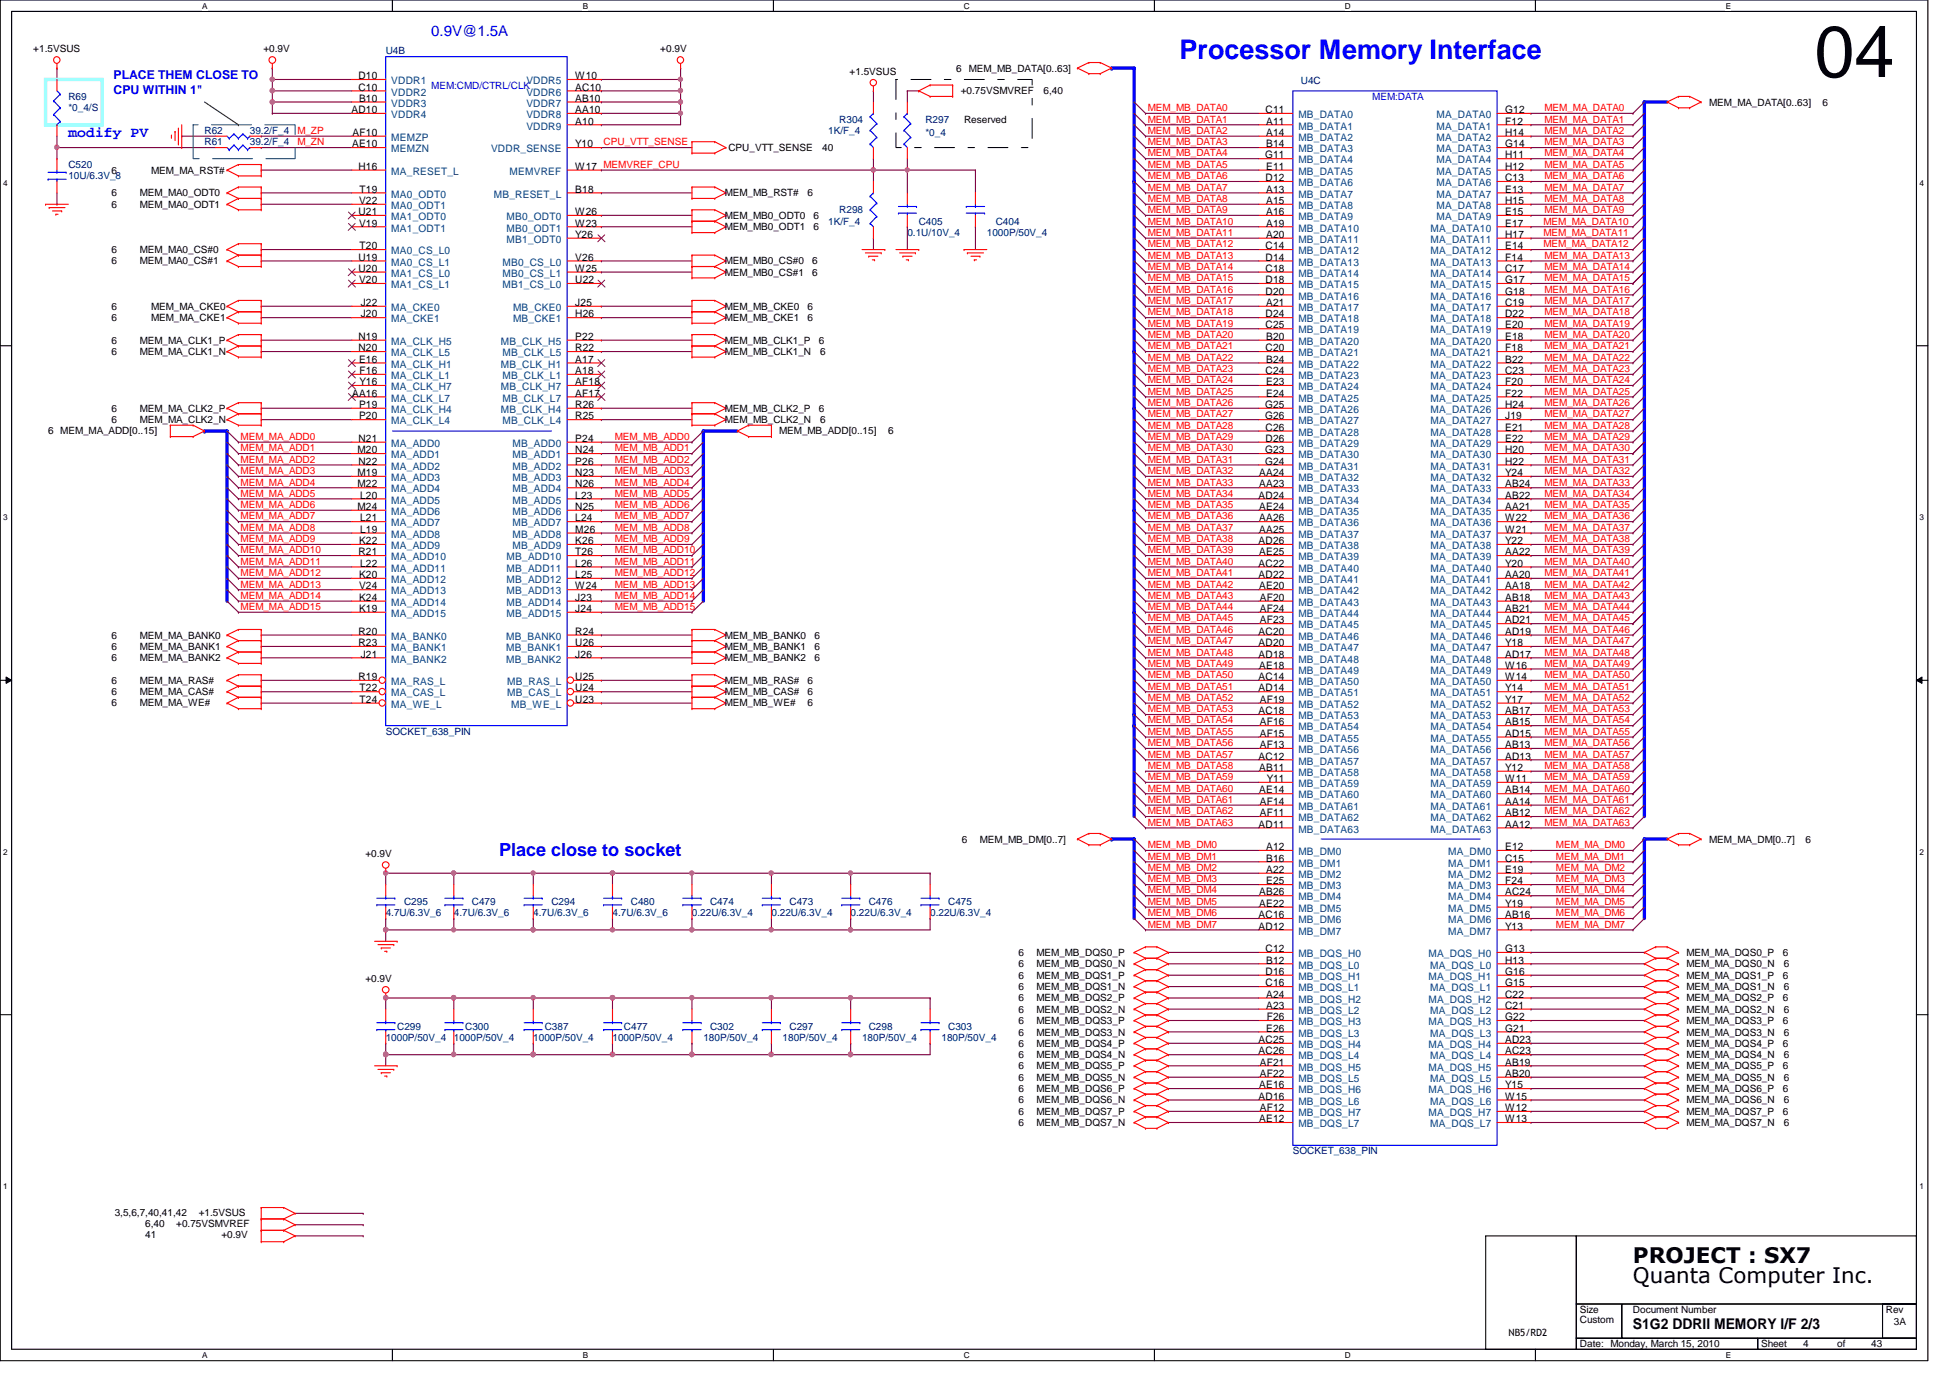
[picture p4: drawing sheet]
<svg xmlns="http://www.w3.org/2000/svg" width="297mm" height="210mm" viewBox="0 0 297 210" stroke-linecap="round" stroke-linejoin="round" font-family="sans-serif">
<defs><g id="words">
<text font-size="11" x="276.4" y="11.7">04</text>
<text font-size="4.1" fill="#00f" x="179.7" y="9">Processor Memory Interface</text>
<g font-size="3.3">
<text x="248.7" y="195.5">Quanta Computer Inc.</text>
<text x="248.7" y="192.4">PROJECT : SX7</text>
</g>
<text font-size="2.8" fill="#00f" x="76" y="130.4">Place close to socket</text>
<g font-size="2.2" fill="#00f">
<text x="65.7" y="5.5">0.9V@1.5A</text>
<text x="10.4" y="20.9">modify PV</text>
</g>
<text font-size="2.2" x="248.7" y="202.4">S1G2 DDRII MEMORY I/F 2/3</text>
<g font-size="1.9" fill="#00f">
<text x="17.3" y="12.1">PLACE THEM CLOSE TO</text>
<text x="17.3" y="14.3">CPU WITHIN 1&quot;</text>
</g>
<g font-size="1.6">
<text x="53.5" y="17.2">AD10</text>
<text x="54.6" y="12.1">D10</text>
<text x="54.6" y="13.8">C10</text>
<text x="54.7" y="15.5">B10</text>
<text x="87.6" y="12.1">W10</text>
<text x="87.6" y="13.8">AC10</text>
<text x="87.6" y="15.5">AB10</text>
<text x="87.6" y="17.2">AA10</text>
<text x="192.8" y="17.2">C11</text>
<text x="229.3" y="17.2">G12</text>
<text x="53.6" y="22.4">AE10</text>
<text x="53.7" y="20.7">AF10</text>
<text x="87.6" y="19">A10</text>
<text x="87.6" y="22.4">Y10</text>
<text x="192.9" y="22.4">B14</text>
<text x="192.9" y="20.7">A14</text>
<text x="192.9" y="19">A11</text>
<text x="229.3" y="22.4">G14</text>
<text x="229.3" y="20.7">H14</text>
<text x="229.3" y="19">F12</text>
<text x="54.6" y="25.9">H16</text>
<text x="54.8" y="29.3">T19</text>
<text x="87.6" y="29.3">B18</text>
<text x="87.6" y="25.9">W17 MEMVREF_CPU</text>
<text x="192.7" y="24.1">G11</text>
<text x="192.8" y="27.6">D12</text>
<text x="192.9" y="29.3">A13</text>
<text x="192.9" y="25.9">E11</text>
<text x="229.3" y="29.3">E13</text>
<text x="229.3" y="27.6">C13</text>
<text x="229.3" y="25.9">H12</text>
<text x="229.3" y="24.1">H11</text>
<text x="54.6" y="32.8">U21</text>
<text x="54.7" y="34.5">V19</text>
<text x="54.7" y="31.1">V22</text>
<text x="87.6" y="34.5">W23</text>
<text x="87.6" y="32.8">W26</text>
<text x="192.9" y="34.5">A19</text>
<text x="192.9" y="32.8">A16</text>
<text x="192.9" y="31.1">A15</text>
<text x="229.3" y="34.5">E17</text>
<text x="229.3" y="32.8">E15</text>
<text x="229.3" y="31.1">H15</text>
<text x="54.6" y="39.7">U19</text>
<text x="54.6" y="41.4">U20</text>
<text x="54.8" y="38">T20</text>
<text x="87.6" y="36.2">Y26</text>
<text x="87.6" y="41.4">W25</text>
<text x="87.6" y="39.7">V26</text>
<text x="192.8" y="41.4">C18</text>
<text x="192.8" y="39.7">D14</text>
<text x="192.8" y="38">C14</text>
<text x="192.9" y="36.2">A20</text>
<text x="229.3" y="41.4">C17</text>
<text x="229.3" y="39.7">F14</text>
<text x="229.3" y="38">E14</text>
<text x="229.3" y="36.2">H17</text>
<text x="54.7" y="43.1">V20</text>
<text x="54.9" y="46.6">J22</text>
<text x="87.6" y="43.1">U22</text>
<text x="87.6" y="46.6">J25</text>
<text x="192.8" y="44.9">D20</text>
<text x="192.8" y="43.1">D18</text>
<text x="192.9" y="46.6">A21</text>
<text x="229.3" y="46.6">C19</text>
<text x="229.3" y="44.9">G18</text>
<text x="229.3" y="43.1">G17</text>
<text x="54.6" y="51.8">N19</text>
<text x="54.6" y="53.5">N20</text>
<text x="54.9" y="48.3">J20</text>
<text x="87.6" y="51.8">P22</text>
<text x="87.6" y="53.5">R22</text>
<text x="87.6" y="48.3">H26</text>
<text x="192.8" y="53.5">C20</text>
<text x="192.8" y="50">C25</text>
<text x="192.8" y="48.3">D24</text>
<text x="192.9" y="51.8">B20</text>
<text x="229.3" y="53.5">F18</text>
<text x="229.3" y="51.8">E18</text>
<text x="229.3" y="50">E20</text>
<text x="229.3" y="48.3">D22</text>
<text x="54.7" y="55.2">E16</text>
<text x="54.8" y="58.7">Y16</text>
<text x="54.8" y="57">F16</text>
<text x="87.6" y="58.7">AF18</text>
<text x="87.6" y="55.2">A17</text>
<text x="87.6" y="57">A18</text>
<text x="192.8" y="57">C24</text>
<text x="192.9" y="58.7">E23</text>
<text x="192.9" y="55.2">B24</text>
<text x="229.3" y="58.7">F20</text>
<text x="229.3" y="57">C23</text>
<text x="229.3" y="55.2">B22</text>
<text x="53.6" y="60.4">AA16</text>
<text x="54.7" y="62.1">P19</text>
<text x="54.7" y="63.9">P20</text>
<text x="87.6" y="62.1">R26</text>
<text x="87.6" y="63.9">R25</text>
<text x="87.6" y="60.4">AF17</text>
<text x="192.7" y="63.9">G26</text>
<text x="192.7" y="62.1">G25</text>
<text x="192.8" y="65.6">C26</text>
<text x="192.9" y="60.4">E24</text>
<text x="229.3" y="65.6">E21</text>
<text x="229.3" y="63.9">J19</text>
<text x="229.3" y="62.1">H24</text>
<text x="229.3" y="60.4">F22</text>
<text x="54.4" y="69">M20</text>
<text x="54.6" y="70.8">N22</text>
<text x="54.6" y="67.3">N21</text>
<text x="87.6" y="70.8">P26</text>
<text x="87.6" y="69">N24</text>
<text x="87.6" y="67.3">P24</text>
<text x="192.7" y="70.8">G24</text>
<text x="192.7" y="69">G23</text>
<text x="192.8" y="67.3">D26</text>
<text x="229.3" y="70.8">H22</text>
<text x="229.3" y="69">H20</text>
<text x="229.3" y="67.3">E22</text>
<text x="54.4" y="77.7">M24</text>
<text x="54.4" y="74.3">M22</text>
<text x="54.4" y="72.5">M19</text>
<text x="54.9" y="75.9">L20</text>
<text x="87.6" y="77.7">N25</text>
<text x="87.6" y="75.9">L23</text>
<text x="87.6" y="74.3">N26</text>
<text x="87.6" y="72.5">N23</text>
<text x="191.7" y="75.9">AD24</text>
<text x="191.8" y="77.7">AE24</text>
<text x="191.8" y="74.3">AA23</text>
<text x="191.8" y="72.5">AA24</text>
<text x="229.3" y="77.7">AA21</text>
<text x="229.3" y="75.9">AB22</text>
<text x="229.3" y="74.3">AB24</text>
<text x="229.3" y="72.5">Y24</text>
<text x="54.7" y="82.9">K22</text>
<text x="54.9" y="81.2">L19</text>
<text x="54.9" y="79.4">L21</text>
<text x="87.6" y="82.9">K26</text>
<text x="87.6" y="81.2">M26</text>
<text x="87.6" y="79.4">L24</text>
<text x="191.7" y="82.9">AD26</text>
<text x="191.8" y="81.2">AA25</text>
<text x="191.8" y="79.4">AA26</text>
<text x="229.3" y="82.9">Y22</text>
<text x="229.3" y="81.2">W21</text>
<text x="229.3" y="79.4">W22</text>
<text x="54.6" y="84.6">R21</text>
<text x="54.7" y="89.8">V24</text>
<text x="54.7" y="88.1">K20</text>
<text x="54.9" y="86.3">L22</text>
<text x="87.6" y="89.8">W24</text>
<text x="87.6" y="88.1">L25</text>
<text x="87.6" y="86.3">L26</text>
<text x="87.6" y="84.6">T26</text>
<text x="191.7" y="88.1">AD22</text>
<text x="191.7" y="86.3">AC22</text>
<text x="191.8" y="89.8">AE20</text>
<text x="191.8" y="84.6">AE25</text>
<text x="229.3" y="89.8">AA18</text>
<text x="229.3" y="88.1">AA20</text>
<text x="229.3" y="86.3">Y20</text>
<text x="229.3" y="84.6">AA22</text>
<text x="54.7" y="93.2">K19</text>
<text x="54.7" y="91.5">K24</text>
<text x="87.6" y="93.2">J24</text>
<text x="87.6" y="91.5">J23</text>
<text x="191.9" y="95">AF23</text>
<text x="191.9" y="93.2">AF24</text>
<text x="191.9" y="91.5">AF20</text>
<text x="229.3" y="95">AD21</text>
<text x="229.3" y="93.2">AB21</text>
<text x="229.3" y="91.5">AB18</text>
<text x="54.6" y="98.4">R23</text>
<text x="54.6" y="96.7">R20</text>
<text x="54.9" y="100.2">J21</text>
<text x="87.6" y="100.2">J26</text>
<text x="87.6" y="98.4">U26</text>
<text x="87.6" y="96.7">R24</text>
<text x="191.7" y="100.2">AD18</text>
<text x="191.7" y="98.4">AD20</text>
<text x="191.7" y="96.7">AC20</text>
<text x="191.8" y="101.9">AE18</text>
<text x="229.3" y="101.9">W16</text>
<text x="229.3" y="100.2">AD17</text>
<text x="229.3" y="98.4">Y18</text>
<text x="229.3" y="96.7">AD19</text>
<text x="54.6" y="103.6">R19</text>
<text x="54.8" y="105.3">T22</text>
<text x="54.8" y="107.1">T24</text>
<text x="87.6" y="103.6">U25</text>
<text x="87.6" y="105.3">U24</text>
<text x="87.6" y="107.1">U23</text>
<text x="191.7" y="105.3">AD14</text>
<text x="191.7" y="103.6">AC14</text>
<text x="191.9" y="107.1">AF19</text>
<text x="229.3" y="107.1">Y17</text>
<text x="229.3" y="105.3">Y14</text>
<text x="229.3" y="103.6">W14</text>
<text x="191.7" y="108.8">AC18</text>
<text x="191.9" y="114">AF13</text>
<text x="191.9" y="112.2">AF15</text>
<text x="191.9" y="110.5">AF16</text>
<text x="229.3" y="114">AB13</text>
<text x="229.3" y="112.2">AD15</text>
<text x="229.3" y="110.5">AB15</text>
<text x="229.3" y="108.8">AB17</text>
<text x="191.7" y="115.7">AC12</text>
<text x="191.8" y="117.4">AB11</text>
<text x="193" y="119.1">Y11</text>
<text x="229.3" y="119.1">W11</text>
<text x="229.3" y="117.4">Y12</text>
<text x="229.3" y="115.7">AD13</text>
<text x="191.8" y="120.9">AE14</text>
<text x="191.9" y="124.3">AF11</text>
<text x="191.9" y="122.6">AF14</text>
<text x="229.3" y="124.3">AB12</text>
<text x="229.3" y="122.6">AA14</text>
<text x="229.3" y="120.9">AB14</text>
<text x="191.7" y="126.1">AD11</text>
<text x="192.9" y="131.2">B16</text>
<text x="192.9" y="129.5">A12</text>
<text x="229.3" y="126.1">AA12</text>
<text x="229.3" y="131.2">C15</text>
<text x="229.3" y="129.5">E12</text>
<text x="191.8" y="136.4">AB26</text>
<text x="192.9" y="134.7">E25</text>
<text x="192.9" y="133">A22</text>
<text x="229.3" y="136.4">AC24</text>
<text x="229.3" y="134.7">F24</text>
<text x="229.3" y="133">E19</text>
<text x="191.7" y="141.6">AD12</text>
<text x="191.7" y="139.9">AC16</text>
<text x="191.8" y="138.1">AE22</text>
<text x="229.3" y="141.6">Y13</text>
<text x="229.3" y="139.9">AB16</text>
<text x="229.3" y="138.1">Y19</text>
<text x="192.8" y="148.5">D16</text>
<text x="192.8" y="145">C12</text>
<text x="192.9" y="146.8">B12</text>
<text x="229.3" y="148.5">G16</text>
<text x="229.3" y="145">G13</text>
<text x="229.3" y="146.8">H13</text>
<text x="192.8" y="150.2">C16</text>
<text x="192.9" y="152">A24</text>
<text x="192.9" y="153.7">A23</text>
<text x="193" y="155.4">F26</text>
<text x="229.3" y="155.4">G22</text>
<text x="229.3" y="152">C22</text>
<text x="229.3" y="153.7">C21</text>
<text x="229.3" y="150.2">G15</text>
<text x="191.7" y="158.9">AC25</text>
<text x="191.7" y="160.6">AC26</text>
<text x="192.9" y="157.1">E26</text>
<text x="229.3" y="158.9">AD23</text>
<text x="229.3" y="160.6">AC23</text>
<text x="229.3" y="157.1">G21</text>
<text x="191.7" y="167.5">AD16</text>
<text x="191.8" y="165.8">AE16</text>
<text x="191.9" y="162.3">AF21</text>
<text x="191.9" y="164">AF22</text>
<text x="229.3" y="165.8">Y15</text>
<text x="229.3" y="167.5">W15</text>
<text x="229.3" y="162.3">AB19</text>
<text x="229.3" y="164">AB20</text>
<text x="191.8" y="170.9">AE12</text>
<text x="191.9" y="169.2">AF12</text>
<text x="229.3" y="169.2">W12</text>
<text x="229.3" y="170.9">W13</text>
</g>
<g font-size="1.6" fill="#004080">
<text x="59.6" y="12.8">VDDR1</text>
<text x="59.6" y="14.6">VDDR2</text>
<text x="59.6" y="16.3">VDDR3</text>
<text x="59.6" y="18">VDDR4</text>
<text x="80.2" y="12.8">VDDR5</text>
<text x="80.2" y="14.6">VDDR6</text>
<text x="80.2" y="16.3">VDDR7</text>
<text x="80.2" y="18">VDDR8</text>
<text x="197.8" y="18">MB_DATA0</text>
<text x="218.8" y="18">MA_DATA0</text>
<text x="59.6" y="21.5">MEMZP</text>
<text x="59.6" y="23.2">MEMZN</text>
<text x="74.8" y="23.2">VDDR_SENSE</text>
<text x="80.2" y="19.7">VDDR9</text>
<text x="197.8" y="23.2">MB_DATA3</text>
<text x="197.8" y="21.5">MB_DATA2</text>
<text x="197.8" y="19.7">MB_DATA1</text>
<text x="218.8" y="23.2">MA_DATA3</text>
<text x="218.8" y="21.5">MA_DATA2</text>
<text x="218.8" y="19.7">MA_DATA1</text>
<text x="59.6" y="26.6">MA_RESET_L</text>
<text x="77.6" y="26.6">MEMVREF</text>
<text x="197.8" y="28.4">MB_DATA6</text>
<text x="197.8" y="26.6">MB_DATA5</text>
<text x="197.8" y="24.9">MB_DATA4</text>
<text x="218.8" y="28.4">MA_DATA6</text>
<text x="218.8" y="26.6">MA_DATA5</text>
<text x="218.8" y="24.9">MA_DATA4</text>
<text x="59.6" y="35.3">MA1_ODT1</text>
<text x="59.6" y="33.5">MA1_ODT0</text>
<text x="59.6" y="31.8">MA0_ODT1</text>
<text x="59.6" y="30.1">MA0_ODT0</text>
<text x="75.2" y="30.1">MB_RESET_L</text>
<text x="77.2" y="35.3">MB0_ODT1</text>
<text x="77.2" y="33.5">MB0_ODT0</text>
<text x="197.8" y="35.3">MB_DATA10</text>
<text x="197.8" y="33.5">MB_DATA9</text>
<text x="197.8" y="31.8">MB_DATA8</text>
<text x="197.8" y="30.1">MB_DATA7</text>
<text x="217.9" y="35.3">MA_DATA10</text>
<text x="218.8" y="33.5">MA_DATA9</text>
<text x="218.8" y="31.8">MA_DATA8</text>
<text x="218.8" y="30.1">MA_DATA7</text>
<text x="59.6" y="40.5">MA0_CS_L1</text>
<text x="59.6" y="38.7">MA0_CS_L0</text>
<text x="76.5" y="40.5">MB0_CS_L0</text>
<text x="77.2" y="37">MB1_ODT0</text>
<text x="197.8" y="40.5">MB_DATA13</text>
<text x="197.8" y="38.7">MB_DATA12</text>
<text x="197.8" y="37">MB_DATA11</text>
<text x="217.9" y="40.5">MA_DATA13</text>
<text x="217.9" y="38.7">MA_DATA12</text>
<text x="217.9" y="37">MA_DATA11</text>
<text x="59.6" y="43.9">MA1_CS_L1</text>
<text x="59.6" y="42.2">MA1_CS_L0</text>
<text x="59.6" y="47.4">MA_CKE0</text>
<text x="76.5" y="43.9">MB1_CS_L0</text>
<text x="76.5" y="42.2">MB0_CS_L1</text>
<text x="78.1" y="47.4">MB_CKE0</text>
<text x="197.8" y="47.4">MB_DATA17</text>
<text x="197.8" y="45.6">MB_DATA16</text>
<text x="197.8" y="43.9">MB_DATA15</text>
<text x="197.8" y="42.2">MB_DATA14</text>
<text x="217.9" y="47.4">MA_DATA17</text>
<text x="217.9" y="45.6">MA_DATA16</text>
<text x="217.9" y="43.9">MA_DATA15</text>
<text x="217.9" y="42.2">MA_DATA14</text>
<text x="59.6" y="52.5">MA_CLK_H5</text>
<text x="59.6" y="49.1">MA_CKE1</text>
<text x="76.3" y="52.5">MB_CLK_H5</text>
<text x="78.1" y="49.1">MB_CKE1</text>
<text x="197.8" y="52.5">MB_DATA20</text>
<text x="197.8" y="50.8">MB_DATA19</text>
<text x="197.8" y="49.1">MB_DATA18</text>
<text x="217.9" y="52.5">MA_DATA20</text>
<text x="217.9" y="50.8">MA_DATA19</text>
<text x="217.9" y="49.1">MA_DATA18</text>
<text x="59.6" y="59.4">MA_CLK_H7</text>
<text x="59.6" y="56">MA_CLK_H1</text>
<text x="59.6" y="57.7">MA_CLK_L1</text>
<text x="59.6" y="54.3">MA_CLK_L5</text>
<text x="76.3" y="59.4">MB_CLK_H7</text>
<text x="76.3" y="56">MB_CLK_H1</text>
<text x="76.5" y="57.7">MB_CLK_L1</text>
<text x="76.5" y="54.3">MB_CLK_L5</text>
<text x="197.8" y="59.4">MB_DATA24</text>
<text x="197.8" y="57.7">MB_DATA23</text>
<text x="197.8" y="56">MB_DATA22</text>
<text x="197.8" y="54.3">MB_DATA21</text>
<text x="217.9" y="59.4">MA_DATA24</text>
<text x="217.9" y="57.7">MA_DATA23</text>
<text x="217.9" y="56">MA_DATA22</text>
<text x="217.9" y="54.3">MA_DATA21</text>
<text x="59.6" y="62.9">MA_CLK_H4</text>
<text x="59.6" y="64.6">MA_CLK_L4</text>
<text x="59.6" y="61.2">MA_CLK_L7</text>
<text x="76.3" y="62.9">MB_CLK_H4</text>
<text x="76.5" y="64.6">MB_CLK_L4</text>
<text x="76.5" y="61.2">MB_CLK_L7</text>
<text x="197.8" y="64.6">MB_DATA27</text>
<text x="197.8" y="62.9">MB_DATA26</text>
<text x="197.8" y="61.2">MB_DATA25</text>
<text x="217.9" y="64.6">MA_DATA27</text>
<text x="217.9" y="62.9">MA_DATA26</text>
<text x="217.9" y="61.2">MA_DATA25</text>
<text x="59.6" y="71.5">MA_ADD2</text>
<text x="59.6" y="69.8">MA_ADD1</text>
<text x="59.6" y="68.1">MA_ADD0</text>
<text x="78.1" y="71.5">MB_ADD2</text>
<text x="78.1" y="69.8">MB_ADD1</text>
<text x="78.1" y="68.1">MB_ADD0</text>
<text x="197.8" y="71.5">MB_DATA31</text>
<text x="197.8" y="69.8">MB_DATA30</text>
<text x="197.8" y="68.1">MB_DATA29</text>
<text x="197.8" y="66.4">MB_DATA28</text>
<text x="217.9" y="71.5">MA_DATA31</text>
<text x="217.9" y="69.8">MA_DATA30</text>
<text x="217.9" y="68.1">MA_DATA29</text>
<text x="217.9" y="66.4">MA_DATA28</text>
<text x="59.6" y="76.7">MA_ADD5</text>
<text x="59.6" y="75">MA_ADD4</text>
<text x="59.6" y="73.3">MA_ADD3</text>
<text x="78.1" y="76.7">MB_ADD5</text>
<text x="78.1" y="75">MB_ADD4</text>
<text x="78.1" y="73.3">MB_ADD3</text>
<text x="197.8" y="76.7">MB_DATA34</text>
<text x="197.8" y="75">MB_DATA33</text>
<text x="197.8" y="73.3">MB_DATA32</text>
<text x="217.9" y="76.7">MA_DATA34</text>
<text x="217.9" y="75">MA_DATA33</text>
<text x="217.9" y="73.3">MA_DATA32</text>
<text x="59.6" y="83.7">MA_ADD9</text>
<text x="59.6" y="81.9">MA_ADD8</text>
<text x="59.6" y="80.2">MA_ADD7</text>
<text x="59.6" y="78.4">MA_ADD6</text>
<text x="78.1" y="83.7">MB_ADD9</text>
<text x="78.1" y="81.9">MB_ADD8</text>
<text x="78.1" y="80.2">MB_ADD7</text>
<text x="78.1" y="78.4">MB_ADD6</text>
<text x="197.8" y="83.7">MB_DATA38</text>
<text x="197.8" y="81.9">MB_DATA37</text>
<text x="197.8" y="80.2">MB_DATA36</text>
<text x="197.8" y="78.4">MB_DATA35</text>
<text x="217.9" y="83.7">MA_DATA38</text>
<text x="217.9" y="81.9">MA_DATA37</text>
<text x="217.9" y="80.2">MA_DATA36</text>
<text x="217.9" y="78.4">MA_DATA35</text>
<text x="59.6" y="88.8">MA_ADD12</text>
<text x="59.6" y="87.1">MA_ADD11</text>
<text x="59.6" y="85.3">MA_ADD10</text>
<text x="77.2" y="88.8">MB_ADD12</text>
<text x="77.2" y="87.1">MB_ADD11</text>
<text x="77.2" y="85.3">MB_ADD10</text>
<text x="197.8" y="88.8">MB_DATA41</text>
<text x="197.8" y="87.1">MB_DATA40</text>
<text x="197.8" y="85.3">MB_DATA39</text>
<text x="217.9" y="88.8">MA_DATA41</text>
<text x="217.9" y="87.1">MA_DATA40</text>
<text x="217.9" y="85.3">MA_DATA39</text>
<text x="59.6" y="94">MA_ADD15</text>
<text x="59.6" y="92.3">MA_ADD14</text>
<text x="59.6" y="90.6">MA_ADD13</text>
<text x="77.2" y="94">MB_ADD15</text>
<text x="77.2" y="92.3">MB_ADD14</text>
<text x="77.2" y="90.6">MB_ADD13</text>
<text x="197.8" y="95.7">MB_DATA45</text>
<text x="197.8" y="94">MB_DATA44</text>
<text x="197.8" y="92.3">MB_DATA43</text>
<text x="197.8" y="90.6">MB_DATA42</text>
<text x="217.9" y="95.7">MA_DATA45</text>
<text x="217.9" y="94">MA_DATA44</text>
<text x="217.9" y="92.3">MA_DATA43</text>
<text x="217.9" y="90.6">MA_DATA42</text>
<text x="59.6" y="100.9">MA_BANK2</text>
<text x="59.6" y="99.2">MA_BANK1</text>
<text x="59.6" y="97.5">MA_BANK0</text>
<text x="77.1" y="100.9">MB_BANK2</text>
<text x="77.1" y="99.2">MB_BANK1</text>
<text x="77.1" y="97.5">MB_BANK0</text>
<text x="197.8" y="100.9">MB_DATA48</text>
<text x="197.8" y="99.2">MB_DATA47</text>
<text x="197.8" y="97.5">MB_DATA46</text>
<text x="217.9" y="100.9">MA_DATA48</text>
<text x="217.9" y="99.2">MA_DATA47</text>
<text x="217.9" y="97.5">MA_DATA46</text>
<text x="59.6" y="104.4">MA_RAS_L</text>
<text x="59.6" y="106.1">MA_CAS_L</text>
<text x="59.6" y="107.8">MA_WE_L</text>
<text x="77.3" y="104.4">MB_RAS_L</text>
<text x="77.3" y="106.1">MB_CAS_L</text>
<text x="77.8" y="107.8">MB_WE_L</text>
<text x="197.8" y="107.8">MB_DATA52</text>
<text x="197.8" y="106.1">MB_DATA51</text>
<text x="197.8" y="104.4">MB_DATA50</text>
<text x="197.8" y="102.6">MB_DATA49</text>
<text x="217.9" y="107.8">MA_DATA52</text>
<text x="217.9" y="106.1">MA_DATA51</text>
<text x="217.9" y="104.4">MA_DATA50</text>
<text x="217.9" y="102.6">MA_DATA49</text>
<text x="197.8" y="113">MB_DATA55</text>
<text x="197.8" y="111.3">MB_DATA54</text>
<text x="197.8" y="109.6">MB_DATA53</text>
<text x="217.9" y="113">MA_DATA55</text>
<text x="217.9" y="111.3">MA_DATA54</text>
<text x="217.9" y="109.6">MA_DATA53</text>
<text x="197.8" y="119.9">MB_DATA59</text>
<text x="197.8" y="118.2">MB_DATA58</text>
<text x="197.8" y="116.5">MB_DATA57</text>
<text x="197.8" y="114.7">MB_DATA56</text>
<text x="217.9" y="119.9">MA_DATA59</text>
<text x="217.9" y="118.2">MA_DATA58</text>
<text x="217.9" y="116.5">MA_DATA57</text>
<text x="217.9" y="114.7">MA_DATA56</text>
<text x="197.8" y="125.1">MB_DATA62</text>
<text x="197.8" y="123.4">MB_DATA61</text>
<text x="197.8" y="121.6">MB_DATA60</text>
<text x="217.9" y="125.1">MA_DATA62</text>
<text x="217.9" y="123.4">MA_DATA61</text>
<text x="217.9" y="121.6">MA_DATA60</text>
<text x="197.8" y="126.8">MB_DATA63</text>
<text x="197.8" y="132">MB_DM1</text>
<text x="197.8" y="130.3">MB_DM0</text>
<text x="217.9" y="126.8">MA_DATA63</text>
<text x="220.6" y="132">MA_DM1</text>
<text x="220.6" y="130.3">MA_DM0</text>
<text x="197.8" y="137.2">MB_DM4</text>
<text x="197.8" y="135.5">MB_DM3</text>
<text x="197.8" y="133.7">MB_DM2</text>
<text x="220.6" y="137.2">MA_DM4</text>
<text x="220.6" y="135.5">MA_DM3</text>
<text x="220.6" y="133.7">MA_DM2</text>
<text x="197.8" y="142.4">MB_DM7</text>
<text x="197.8" y="140.6">MB_DM6</text>
<text x="197.8" y="138.9">MB_DM5</text>
<text x="220.6" y="142.4">MA_DM7</text>
<text x="220.6" y="140.6">MA_DM6</text>
<text x="220.6" y="138.9">MA_DM5</text>
<text x="197.8" y="149.3">MB_DQS_H1</text>
<text x="197.8" y="145.8">MB_DQS_H0</text>
<text x="197.8" y="147.5">MB_DQS_L0</text>
<text x="217.6" y="149.3">MA_DQS_H1</text>
<text x="217.6" y="145.8">MA_DQS_H0</text>
<text x="217.8" y="147.5">MA_DQS_L0</text>
<text x="197.8" y="152.7">MB_DQS_H2</text>
<text x="197.8" y="154.4">MB_DQS_L2</text>
<text x="197.8" y="151">MB_DQS_L1</text>
<text x="217.6" y="152.7">MA_DQS_H2</text>
<text x="217.8" y="154.4">MA_DQS_L2</text>
<text x="217.8" y="151">MA_DQS_L1</text>
<text x="197.8" y="159.6">MB_DQS_H4</text>
<text x="197.8" y="161.4">MB_DQS_L4</text>
<text x="197.8" y="156.2">MB_DQS_H3</text>
<text x="197.8" y="157.9">MB_DQS_L3</text>
<text x="217.6" y="159.6">MA_DQS_H4</text>
<text x="217.6" y="156.2">MA_DQS_H3</text>
<text x="217.8" y="161.4">MA_DQS_L4</text>
<text x="217.8" y="157.9">MA_DQS_L3</text>
<text x="197.8" y="166.5">MB_DQS_H6</text>
<text x="197.8" y="163.1">MB_DQS_H5</text>
<text x="197.8" y="164.8">MB_DQS_L5</text>
<text x="217.6" y="166.5">MA_DQS_H6</text>
<text x="217.6" y="163.1">MA_DQS_H5</text>
<text x="217.8" y="164.8">MA_DQS_L5</text>
<text x="197.8" y="170">MB_DQS_H7</text>
<text x="197.8" y="171.7">MB_DQS_L7</text>
<text x="197.8" y="168.3">MB_DQS_L6</text>
<text x="217.6" y="170">MA_DQS_H7</text>
<text x="217.8" y="171.7">MA_DQS_L7</text>
<text x="217.8" y="168.3">MA_DQS_L6</text>
</g>
<g font-size="1.5">
<text x="5.1" y="8">+1.5VSUS</text>
<text x="40.1" y="8">+0.9V</text>
<text x="100.6" y="8">+0.9V</text>
<text x="129.4" y="11.4">+1.5VSUS</text>
<text x="145.7" y="10.9">6 MEM_MB_DATA[0..63]</text>
<text x="146.3" y="14.4">+0.75VSMVREF</text>
<text x="159" y="14.4">6,40</text>
<text x="260.3" y="16.1">MEM_MA_DATA[0..63]</text>
<text x="277.6" y="16.1">6</text>
<text x="111" y="23">CPU_VTT_SENSE</text>
<text x="125.3" y="23">40</text>
<text x="146.9" y="18.7">Reserved</text>
<text x="17" y="26.5">6</text>
<text x="17" y="29.9">6</text>
<text x="21.3" y="29.9">MEM_MA0_ODT0</text>
<text x="23" y="26.5">MEM_MA_RST#</text>
<text x="110.4" y="29.9">MEM_MB_RST#</text>
<text x="123" y="29.9">6</text>
<text x="17" y="31.6">6</text>
<text x="21.3" y="31.6">MEM_MA0_ODT1</text>
<text x="110.4" y="33.4">MEM_MB0_ODT0</text>
<text x="110.4" y="35.1">MEM_MB0_ODT1</text>
<text x="123.9" y="33.4">6</text>
<text x="123.9" y="35.1">6</text>
<text x="17" y="38.5">6</text>
<text x="17" y="40.3">6</text>
<text x="21.3" y="38.5">MEM_MA0_CS#0</text>
<text x="21.3" y="40.3">MEM_MA0_CS#1</text>
<text x="110.4" y="40.3">MEM_MB0_CS#0</text>
<text x="110.4" y="42">MEM_MB0_CS#1</text>
<text x="123.7" y="40.3">6</text>
<text x="123.7" y="42">6</text>
<text x="17" y="47.2">6</text>
<text x="23" y="47.2">MEM_MA_CKE0</text>
<text x="110.4" y="47.2">MEM_MB_CKE0</text>
<text x="123" y="47.2">6</text>
<text x="17" y="48.9">6</text>
<text x="17" y="52.4">6</text>
<text x="21.3" y="52.4">MEM_MA_CLK1_P</text>
<text x="23" y="48.9">MEM_MA_CKE1</text>
<text x="110.4" y="48.9">MEM_MB_CKE1</text>
<text x="110.4" y="52.4">MEM_MB_CLK1_P</text>
<text x="123" y="48.9">6</text>
<text x="124.8" y="52.4">6</text>
<text x="17" y="54.1">6</text>
<text x="21.3" y="54.1">MEM_MA_CLK1_N</text>
<text x="110.4" y="54.1">MEM_MB_CLK1_N</text>
<text x="124.9" y="54.1">6</text>
<text x="17" y="62.7">6</text>
<text x="17" y="64.4">6</text>
<text x="21.3" y="62.7">MEM_MA_CLK2_P</text>
<text x="21.3" y="64.4">MEM_MA_CLK2_N</text>
<text x="110.4" y="62.7">MEM_MB_CLK2_P</text>
<text x="110.4" y="64.4">MEM_MB_CLK2_N</text>
<text x="124.8" y="62.7">6</text>
<text x="124.9" y="64.4">6</text>
<text x="7.3" y="66.2">6 MEM_MA_ADD[0..15]</text>
<text x="118.7" y="66.2">MEM_MB_ADD[0..15]</text>
<text x="135.3" y="66.2">6</text>
<text x="17" y="97.3">6</text>
<text x="17" y="99">6</text>
<text x="17" y="100.7">6</text>
<text x="21.3" y="97.3">MEM_MA_BANK0</text>
<text x="21.3" y="99">MEM_MA_BANK1</text>
<text x="21.3" y="100.7">MEM_MA_BANK2</text>
<text x="110.4" y="97.3">MEM_MB_BANK0</text>
<text x="110.4" y="99">MEM_MB_BANK1</text>
<text x="110.4" y="100.7">MEM_MB_BANK2</text>
<text x="124.1" y="97.3">6</text>
<text x="124.1" y="99">6</text>
<text x="124.1" y="100.7">6</text>
<text x="17" y="104.2">6</text>
<text x="17" y="105.9">6</text>
<text x="17" y="107.6">6</text>
<text x="21.3" y="104.2">MEM_MA_RAS#</text>
<text x="21.3" y="105.9">MEM_MA_CAS#</text>
<text x="21.3" y="107.6">MEM_MA_WE#</text>
<text x="110.4" y="104.2">MEM_MB_RAS#</text>
<text x="110.4" y="105.9">MEM_MB_CAS#</text>
<text x="110.4" y="107.6">MEM_MB_WE#</text>
<text x="123" y="104.2">6</text>
<text x="123" y="105.9">6</text>
<text x="123" y="107.6">6</text>
<text x="55.7" y="130.6">+0.9V</text>
<text x="146.5" y="128.4">6</text>
<text x="149.3" y="128.4">MEM_MB_DM[0..7]</text>
<text x="260.3" y="128.4">MEM_MA_DM[0..7]</text>
<text x="275" y="128.4">6</text>
<text x="55.7" y="149.6">+0.9V</text>
<text x="155.1" y="145.6">6</text>
<text x="155.1" y="147.4">6</text>
<text x="155.1" y="149.1">6</text>
<text x="157.9" y="145.6">MEM_MB_DQS0_P</text>
<text x="157.9" y="147.4">MEM_MB_DQS0_N</text>
<text x="157.9" y="149.1">MEM_MB_DQS1_P</text>
<text x="256.9" y="145.6">MEM_MA_DQS0_P</text>
<text x="256.9" y="147.4">MEM_MA_DQS0_N</text>
<text x="256.9" y="149.1">MEM_MA_DQS1_P</text>
<text x="271.6" y="145.6">6</text>
<text x="271.6" y="149.1">6</text>
<text x="271.7" y="147.4">6</text>
<text x="155.1" y="150.8">6</text>
<text x="155.1" y="152.5">6</text>
<text x="155.1" y="154.3">6</text>
<text x="155.1" y="156">6</text>
<text x="157.9" y="150.8">MEM_MB_DQS1_N</text>
<text x="157.9" y="152.5">MEM_MB_DQS2_P</text>
<text x="157.9" y="154.3">MEM_MB_DQS2_N</text>
<text x="157.9" y="156">MEM_MB_DQS3_P</text>
<text x="256.9" y="150.8">MEM_MA_DQS1_N</text>
<text x="256.9" y="154.3">MEM_MA_DQS2_N</text>
<text x="256.9" y="152.5">MEM_MA_DQS2_P</text>
<text x="256.9" y="156">MEM_MA_DQS3_P</text>
<text x="271.6" y="152.5">6</text>
<text x="271.6" y="156">6</text>
<text x="271.7" y="150.8">6</text>
<text x="271.7" y="154.3">6</text>
<text x="155.1" y="157.7">6</text>
<text x="155.1" y="159.4">6</text>
<text x="155.1" y="161.2">6</text>
<text x="157.9" y="157.7">MEM_MB_DQS3_N</text>
<text x="157.9" y="159.4">MEM_MB_DQS4_P</text>
<text x="157.9" y="161.2">MEM_MB_DQS4_N</text>
<text x="256.9" y="157.7">MEM_MA_DQS3_N</text>
<text x="256.9" y="161.2">MEM_MA_DQS4_N</text>
<text x="256.9" y="159.4">MEM_MA_DQS4_P</text>
<text x="271.6" y="159.4">6</text>
<text x="271.7" y="157.7">6</text>
<text x="271.7" y="161.2">6</text>
<text x="155.1" y="162.9">6</text>
<text x="155.1" y="164.6">6</text>
<text x="155.1" y="166.4">6</text>
<text x="157.9" y="162.9">MEM_MB_DQS5_P</text>
<text x="157.9" y="164.6">MEM_MB_DQS5_N</text>
<text x="157.9" y="166.4">MEM_MB_DQS6_P</text>
<text x="256.9" y="164.6">MEM_MA_DQS5_N</text>
<text x="256.9" y="162.9">MEM_MA_DQS5_P</text>
<text x="256.9" y="166.4">MEM_MA_DQS6_P</text>
<text x="271.6" y="162.9">6</text>
<text x="271.6" y="166.4">6</text>
<text x="271.7" y="164.6">6</text>
<text x="155.1" y="168.1">6</text>
<text x="155.1" y="169.8">6</text>
<text x="155.1" y="171.5">6</text>
<text x="157.9" y="168.1">MEM_MB_DQS6_N</text>
<text x="157.9" y="169.8">MEM_MB_DQS7_P</text>
<text x="157.9" y="171.5">MEM_MB_DQS7_N</text>
<text x="256.9" y="168.1">MEM_MA_DQS6_N</text>
<text x="256.9" y="171.5">MEM_MA_DQS7_N</text>
<text x="256.9" y="169.8">MEM_MA_DQS7_P</text>
<text x="271.6" y="169.8">6</text>
<text x="271.7" y="168.1">6</text>
<text x="271.7" y="171.5">6</text>
<text x="17.5" y="185.2">3,5,6,7,40,41,42</text>
<text x="30.3" y="185.2">+1.5VSUS</text>
<text x="22.1" y="188.6">41</text>
<text x="22.1" y="186.9">6,40</text>
<text x="26.8" y="186.9">+0.75VSMVREF</text>
<text x="33.7" y="188.6">+0.9V</text>
<text x="229.8" y="203.6">NB5/RD2</text>
<text x="240.7" y="201.6">Custom</text>
<text x="240.7" y="200">Size</text>
<text x="248.7" y="200">Document Number</text>
<text x="287.3" y="200">Rev</text>
<text x="288.5" y="201.8">3A</text>
<text x="240.7" y="205.2">Date: Monday, March 15, 2010</text>
<text x="268.3" y="205.2">Sheet</text>
<text x="274.7" y="205.2">4</text>
<text x="279.9" y="205.2">of</text>
<text x="285" y="205.2">43</text>
</g>
<g font-size="1.5" fill="#000080">
<text x="58.8" y="8.3">U4B</text>
<text x="10.4" y="15.2">R69</text>
<text x="10.4" y="16.9">*0_4/S</text>
<text x="198.2" y="12.8">U4C</text>
<text x="31.2" y="22.1">R61</text>
<text x="31.2" y="20.4">R62</text>
<text x="38.1" y="22.1">39.2/F_4</text>
<text x="38.1" y="20.4">39.2/F_4</text>
<text x="126.2" y="20.4">1K/F_4</text>
<text x="127.8" y="18.7">R304</text>
<text x="141" y="18.7">R297</text>
<text x="141" y="20.7">*0_4</text>
<text x="10.4" y="25.6">C520</text>
<text x="10.4" y="27.3">10U/6.3V_8</text>
<text x="126.2" y="34.2">1K/F_4</text>
<text x="127.8" y="32.5">R298</text>
<text x="138.2" y="35.9">0.1U/10V_4</text>
<text x="140" y="34.2">C405</text>
<text x="150.3" y="35.9">1000P/50V_4</text>
<text x="151.7" y="34.2">C404</text>
<text x="58.8" y="111.9">SOCKET_638_PIN</text>
<text x="61.5" y="137.8">C295</text>
<text x="71.9" y="137.8">C479</text>
<text x="84" y="137.8">C294</text>
<text x="96.1" y="137.8">C480</text>
<text x="108.2" y="137.8">C474</text>
<text x="120.3" y="137.8">C473</text>
<text x="132.3" y="137.8">C476</text>
<text x="144.4" y="137.8">C475</text>
<text x="58.8" y="139.6">4.7U/6.3V_6</text>
<text x="69.1" y="139.6">4.7U/6.3V_6</text>
<text x="81.2" y="139.6">4.7U/6.3V_6</text>
<text x="93.3" y="139.6">4.7U/6.3V_6</text>
<text x="105.4" y="139.6">0.22U/6.3V_4</text>
<text x="117.5" y="139.6">0.22U/6.3V_4</text>
<text x="129.6" y="139.6">0.22U/6.3V_4</text>
<text x="141.7" y="139.6">0.22U/6.3V_4</text>
<text x="58.8" y="158.6">1000P/50V_4</text>
<text x="60.5" y="156.8">C299</text>
<text x="69.1" y="158.6">1000P/50V_4</text>
<text x="70.9" y="156.8">C300</text>
<text x="81.2" y="158.6">1000P/50V_4</text>
<text x="83" y="156.8">C387</text>
<text x="93.3" y="158.6">1000P/50V_4</text>
<text x="95" y="156.8">C477</text>
<text x="107.1" y="158.6">180P/50V_4</text>
<text x="108.2" y="156.8">C302</text>
<text x="119.2" y="158.6">180P/50V_4</text>
<text x="120.3" y="156.8">C297</text>
<text x="131.3" y="158.6">180P/50V_4</text>
<text x="132.3" y="156.8">C298</text>
<text x="143.4" y="158.6">180P/50V_4</text>
<text x="144.4" y="156.8">C303</text>
<text x="196.9" y="175.9">SOCKET_638_PIN</text>
</g>
<g font-size="1.5" fill="#00f">
<text x="65.7" y="13.5">MEM:CMD/CTRL/CLK</text>
<text x="209" y="15.2">MEM:DATA</text>
</g>
<g font-size="1.5" fill="#f00">
<text x="174.8" y="16.9">MEM_MB_DATA0</text>
<text x="235.3" y="16.9">MEM_MA_DATA0</text>
<text x="45.3" y="22.1">M_ZN</text>
<text x="45.3" y="20.4">M_ZP</text>
<text x="91.9" y="22.1">CPU_VTT_SENSE</text>
<text x="174.8" y="18.7">MEM_MB_DATA1</text>
<text x="174.8" y="23.8">MEM_MB_DATA4</text>
<text x="174.8" y="20.4">MEM_MB_DATA2</text>
<text x="174.8" y="22.1">MEM_MB_DATA3</text>
<text x="235.3" y="22.1">MEM_MA_DATA3</text>
<text x="235.3" y="18.7">MEM_MA_DATA1</text>
<text x="235.3" y="20.4">MEM_MA_DATA2</text>
<text x="235.3" y="23.8">MEM_MA_DATA4</text>
<text x="174.8" y="27.3">MEM_MB_DATA6</text>
<text x="174.8" y="29">MEM_MB_DATA7</text>
<text x="174.8" y="25.6">MEM_MB_DATA5</text>
<text x="235.3" y="25.6">MEM_MA_DATA5</text>
<text x="235.3" y="29">MEM_MA_DATA7</text>
<text x="235.3" y="27.3">MEM_MA_DATA6</text>
<text x="174.8" y="35.9">MEM_MB_DATA11</text>
<text x="174.8" y="34.2">MEM_MB_DATA10</text>
<text x="174.8" y="32.5">MEM_MB_DATA9</text>
<text x="174.8" y="30.8">MEM_MB_DATA8</text>
<text x="235.1" y="34.2">MEM_MA_DATA10</text>
<text x="235.1" y="35.9">MEM_MA_DATA11</text>
<text x="235.3" y="32.5">MEM_MA_DATA9</text>
<text x="235.3" y="30.8">MEM_MA_DATA8</text>
<text x="174.8" y="41.1">MEM_MB_DATA14</text>
<text x="174.8" y="39.4">MEM_MB_DATA13</text>
<text x="174.8" y="37.7">MEM_MB_DATA12</text>
<text x="235.1" y="37.7">MEM_MA_DATA12</text>
<text x="235.3" y="39.4">MEM_MA_DATA13</text>
<text x="235.3" y="41.1">MEM_MA_DATA14</text>
<text x="174.8" y="44.6">MEM_MB_DATA16</text>
<text x="174.8" y="42.8">MEM_MB_DATA15</text>
<text x="174.8" y="46.3">MEM_MB_DATA17</text>
<text x="235.3" y="42.8">MEM_MA_DATA15</text>
<text x="235.3" y="46.3">MEM_MA_DATA17</text>
<text x="235.3" y="44.6">MEM_MA_DATA16</text>
<text x="174.8" y="51.5">MEM_MB_DATA20</text>
<text x="174.8" y="49.7">MEM_MB_DATA19</text>
<text x="174.8" y="53.2">MEM_MB_DATA21</text>
<text x="174.8" y="48">MEM_MB_DATA18</text>
<text x="235.3" y="49.7">MEM_MA_DATA19</text>
<text x="235.3" y="51.5">MEM_MA_DATA20</text>
<text x="235.3" y="53.2">MEM_MA_DATA21</text>
<text x="235.3" y="48">MEM_MA_DATA18</text>
<text x="174.8" y="56.7">MEM_MB_DATA23</text>
<text x="174.8" y="58.4">MEM_MB_DATA24</text>
<text x="174.8" y="54.9">MEM_MB_DATA22</text>
<text x="235.3" y="54.9">MEM_MA_DATA22</text>
<text x="235.3" y="56.7">MEM_MA_DATA23</text>
<text x="235.3" y="58.4">MEM_MA_DATA24</text>
<text x="174.8" y="61.8">MEM_MB_DATA26</text>
<text x="174.8" y="65.3">MEM_MB_DATA28</text>
<text x="174.8" y="60.1">MEM_MB_DATA25</text>
<text x="174.8" y="63.6">MEM_MB_DATA27</text>
<text x="235.3" y="61.8">MEM_MA_DATA26</text>
<text x="235.3" y="60.1">MEM_MA_DATA25</text>
<text x="235.3" y="65.3">MEM_MA_DATA28</text>
<text x="235.3" y="63.6">MEM_MA_DATA27</text>
<text x="36.7" y="68.7">MEM_MA_ADD1</text>
<text x="36.7" y="70.5">MEM_MA_ADD2</text>
<text x="36.7" y="67">MEM_MA_ADD0</text>
<text x="93.6" y="68.7">MEM_MB_ADD1</text>
<text x="93.6" y="70.5">MEM_MB_ADD2</text>
<text x="93.6" y="67">MEM_MB_ADD0</text>
<text x="174.8" y="70.5">MEM_MB_DATA31</text>
<text x="174.8" y="67">MEM_MB_DATA29</text>
<text x="174.8" y="68.7">MEM_MB_DATA30</text>
<text x="235.3" y="67">MEM_MA_DATA29</text>
<text x="235.3" y="70.5">MEM_MA_DATA31</text>
<text x="235.3" y="68.7">MEM_MA_DATA30</text>
<text x="36.7" y="72.2">MEM_MA_ADD3</text>
<text x="36.7" y="77.4">MEM_MA_ADD6</text>
<text x="36.7" y="75.6">MEM_MA_ADD5</text>
<text x="36.7" y="74">MEM_MA_ADD4</text>
<text x="93.6" y="72.2">MEM_MB_ADD3</text>
<text x="93.6" y="77.4">MEM_MB_ADD6</text>
<text x="93.6" y="74">MEM_MB_ADD4</text>
<text x="93.6" y="75.6">MEM_MB_ADD5</text>
<text x="174.8" y="72.2">MEM_MB_DATA32</text>
<text x="174.8" y="75.6">MEM_MB_DATA34</text>
<text x="174.8" y="74">MEM_MB_DATA33</text>
<text x="174.8" y="77.4">MEM_MB_DATA35</text>
<text x="235.3" y="72.2">MEM_MA_DATA32</text>
<text x="235.3" y="75.6">MEM_MA_DATA34</text>
<text x="235.3" y="74">MEM_MA_DATA33</text>
<text x="235.3" y="77.4">MEM_MA_DATA35</text>
<text x="36.7" y="80.9">MEM_MA_ADD8</text>
<text x="36.7" y="82.6">MEM_MA_ADD9</text>
<text x="36.7" y="79.1">MEM_MA_ADD7</text>
<text x="93.6" y="79.1">MEM_MB_ADD7</text>
<text x="93.6" y="80.9">MEM_MB_ADD8</text>
<text x="93.6" y="82.6">MEM_MB_ADD9</text>
<text x="174.8" y="80.9">MEM_MB_DATA37</text>
<text x="174.8" y="82.6">MEM_MB_DATA38</text>
<text x="174.8" y="79.1">MEM_MB_DATA36</text>
<text x="235.3" y="79.1">MEM_MA_DATA36</text>
<text x="235.3" y="82.6">MEM_MA_DATA38</text>
<text x="235.3" y="80.9">MEM_MA_DATA37</text>
<text x="36.7" y="89.5">MEM_MA_ADD13</text>
<text x="36.7" y="87.8">MEM_MA_ADD12</text>
<text x="36.7" y="84.3">MEM_MA_ADD10</text>
<text x="36.7" y="86">MEM_MA_ADD11</text>
<text x="93.6" y="87.8">MEM_MB_ADD12</text>
<text x="93.6" y="89.5">MEM_MB_ADD13</text>
<text x="93.6" y="84.3">MEM_MB_ADD10</text>
<text x="93.6" y="86">MEM_MB_ADD11</text>
<text x="174.8" y="86">MEM_MB_DATA40</text>
<text x="174.8" y="87.8">MEM_MB_DATA41</text>
<text x="174.8" y="89.5">MEM_MB_DATA42</text>
<text x="174.8" y="84.3">MEM_MB_DATA39</text>
<text x="235.3" y="86">MEM_MA_DATA40</text>
<text x="235.3" y="84.3">MEM_MA_DATA39</text>
<text x="235.3" y="87.8">MEM_MA_DATA41</text>
<text x="235.3" y="89.5">MEM_MA_DATA42</text>
<text x="36.7" y="91.2">MEM_MA_ADD14</text>
<text x="36.7" y="92.9">MEM_MA_ADD15</text>
<text x="93.6" y="91.2">MEM_MB_ADD14</text>
<text x="93.6" y="92.9">MEM_MB_ADD15</text>
<text x="174.8" y="91.2">MEM_MB_DATA43</text>
<text x="174.8" y="92.9">MEM_MB_DATA44</text>
<text x="174.8" y="94.7">MEM_MB_DATA45</text>
<text x="235.3" y="94.7">MEM_MA_DATA45</text>
<text x="235.3" y="91.2">MEM_MA_DATA43</text>
<text x="235.3" y="92.9">MEM_MA_DATA44</text>
<text x="174.8" y="96.4">MEM_MB_DATA46</text>
<text x="174.8" y="99.9">MEM_MB_DATA48</text>
<text x="174.8" y="101.6">MEM_MB_DATA49</text>
<text x="174.8" y="98.1">MEM_MB_DATA47</text>
<text x="235.3" y="96.4">MEM_MA_DATA46</text>
<text x="235.3" y="98.1">MEM_MA_DATA47</text>
<text x="235.3" y="99.9">MEM_MA_DATA48</text>
<text x="235.3" y="101.6">MEM_MA_DATA49</text>
<text x="174.8" y="106.8">MEM_MB_DATA52</text>
<text x="174.8" y="103.3">MEM_MB_DATA50</text>
<text x="174.8" y="105">MEM_MB_DATA51</text>
<text x="235.3" y="105">MEM_MA_DATA51</text>
<text x="235.3" y="103.3">MEM_MA_DATA50</text>
<text x="235.3" y="106.8">MEM_MA_DATA52</text>
<text x="174.8" y="111.9">MEM_MB_DATA55</text>
<text x="174.8" y="113.7">MEM_MB_DATA56</text>
<text x="174.8" y="108.5">MEM_MB_DATA53</text>
<text x="174.8" y="110.2">MEM_MB_DATA54</text>
<text x="235.3" y="110.2">MEM_MA_DATA54</text>
<text x="235.3" y="113.7">MEM_MA_DATA56</text>
<text x="235.3" y="111.9">MEM_MA_DATA55</text>
<text x="235.3" y="108.5">MEM_MA_DATA53</text>
<text x="174.8" y="118.8">MEM_MB_DATA59</text>
<text x="174.8" y="117.1">MEM_MB_DATA58</text>
<text x="174.8" y="115.4">MEM_MB_DATA57</text>
<text x="235.3" y="115.4">MEM_MA_DATA57</text>
<text x="235.3" y="117.1">MEM_MA_DATA58</text>
<text x="235.3" y="118.8">MEM_MA_DATA59</text>
<text x="174.8" y="124">MEM_MB_DATA62</text>
<text x="174.8" y="120.6">MEM_MB_DATA60</text>
<text x="174.8" y="125.8">MEM_MB_DATA63</text>
<text x="174.8" y="122.3">MEM_MB_DATA61</text>
<text x="235.3" y="120.6">MEM_MA_DATA60</text>
<text x="235.3" y="122.3">MEM_MA_DATA61</text>
<text x="235.3" y="124">MEM_MA_DATA62</text>
<text x="235.3" y="125.8">MEM_MA_DATA63</text>
<text x="174.8" y="130.9">MEM_MB_DM1</text>
<text x="174.8" y="129.2">MEM_MB_DM0</text>
<text x="237" y="130.9">MEM_MA_DM1</text>
<text x="237" y="129.2">MEM_MA_DM0</text>
<text x="174.8" y="136.1">MEM_MB_DM4</text>
<text x="174.8" y="137.8">MEM_MB_DM5</text>
<text x="174.8" y="134.4">MEM_MB_DM3</text>
<text x="174.8" y="132.7">MEM_MB_DM2</text>
<text x="237" y="137.8">MEM_MA_DM5</text>
<text x="237" y="136.1">MEM_MA_DM4</text>
<text x="237" y="134.4">MEM_MA_DM3</text>
<text x="237" y="132.7">MEM_MA_DM2</text>
<text x="174.8" y="139.6">MEM_MB_DM6</text>
<text x="174.8" y="141.3">MEM_MB_DM7</text>
<text x="237" y="139.6">MEM_MA_DM6</text>
<text x="237" y="141.3">MEM_MA_DM7</text>
</g>
<g font-size="1.3">
<text x="30.8" y="1.4">A</text>
<text x="88.8" y="1.4">B</text>
<text x="146.8" y="1.4">C</text>
<text x="204.8" y="1.4">D</text>
<text x="262.9" y="1.4">E</text>
<text x=".5" y="28.3">4</text>
<text x="292.4" y="28.3">4</text>
<text x=".5" y="79.2">3</text>
<text x="292.4" y="79.2">3</text>
<text x=".5" y="130.2">2</text>
<text x="292.4" y="130.2">2</text>
<text x=".5" y="181.1">1</text>
<text x="292.4" y="181.1">1</text>
<text x="30.8" y="206.9">A</text>
<text x="88.8" y="206.9">B</text>
<text x="146.8" y="206.9">C</text>
<text x="204.8" y="206.9">D</text>
<text x="262.9" y="206.9">E</text>
</g>
</g></defs>
<path d="M0 0h293.7v207.3h-293.7zM1.8 1.7h290.1v203.8h-290.1z" fill="none" stroke="#000" stroke-width=".17"/>
<g fill="#fff">
<path d="M30.8 .2h.8v1.4h-.8z"/>
<path d="M30.8 205.7h.8v1.4h-.8z"/>
</g>
<path d="M59.8 0v1.7M59.8 205.5v1.8" fill="none" stroke="#000" stroke-width=".17"/>
<g fill="#fff">
<path d="M88.8 .2h.8v1.4h-.8z"/>
<path d="M88.8 205.7h.8v1.4h-.8z"/>
</g>
<path d="M117.8 0v1.7M117.8 205.5v1.8" fill="none" stroke="#000" stroke-width=".17"/>
<g fill="#fff">
<path d="M146.8 .2h.9v1.4h-.9z"/>
<path d="M146.8 205.7h.9v1.4h-.9z"/>
</g>
<path d="M175.8 0v1.7M175.8 205.5v1.8" fill="none" stroke="#000" stroke-width=".17"/>
<g fill="#fff">
<path d="M204.8 .2h.9v1.4h-.9z"/>
<path d="M204.8 205.7h.9v1.4h-.9z"/>
</g>
<path d="M233.9 0v1.7M233.9 205.5v1.8" fill="none" stroke="#000" stroke-width=".17"/>
<g fill="#fff">
<path d="M262.9 .2h.8v1.4h-.8z"/>
<path d="M262.9 205.7h.8v1.4h-.8z"/>
<path d="M.5 27.2h.7v1.4h-.7z"/>
<path d="M292.4 27.2h.7v1.4h-.7z"/>
<path d="M.5 78.1h.7v1.4h-.7z"/>
<path d="M292.4 78.1h.7v1.4h-.7z"/>
</g>
<path d="M0 52.7h1.8M291.9 52.7h1.8" fill="none" stroke="#000" stroke-width=".17"/>
<g fill="#fff">
<path d="M.5 129.1h.7v1.4h-.7z"/>
<path d="M292.4 129.1h.7v1.4h-.7z"/>
</g>
<path d="M0 103.6h1.8M291.9 103.6h1.8" fill="none" stroke="#000" stroke-width=".17"/>
<path d="M.9 103.1l.9 .5-.9 .5zM291.9 103.6l.9-.5v1z" fill="#000"/>
<path d="M.9 103.1l.9 .5-.9 .5zM291.9 103.6l.9-.5v1z" fill="none" stroke="#000" stroke-width=".15"/>
<g fill="#fff">
<path d="M.5 180h.7v1.4h-.7z"/>
<path d="M292.4 180h.7v1.4h-.7z"/>
</g>
<path d="M0 154.6h1.8M291.9 154.6h1.8" fill="none" stroke="#000" stroke-width=".17"/>
<g fill="none" stroke="#800040" stroke-width=".17">
<path d="M8.7 22.5h.1M8.7 22.5h24.1M27.7 20.7h.1M27.7 20.7h5.1M39.8 22.5h.1M39.8 20.7h.1M39.8 22.5h13.8M39.8 20.7h13.8M91.6 32.8h.1M91.6 34.5h.1M91.6 32.8h13.8M91.6 34.5h13.8"/>
<path d="M39.8 46.7h.1M39.8 48.4h.1M39.8 46.7h13.8M39.8 48.4h13.8M91.6 107.1h.1M91.6 103.6h.1M91.6 105.4h.1M91.6 107.1h13.8M91.6 103.6h13.8M91.6 105.4h13.8M58.8 133h.1M58.8 133v1.7"/>
</g>
<circle cx="8.6" cy="22.4" r=".33" fill="#f0f"/>
<circle cx="8.6" cy="22.4" r=".33" fill="none" stroke="#f0f" stroke-width=".17"/>
<g fill="none" stroke="#800040" stroke-width=".17">
<path d="M174.5 19h.1M174.5 17.3h.1M174.5 19h17.3M174.5 17.3h17.3M233.2 17.3h.1M233.2 19h.1M233.2 19h15.5M233.2 17.3h15.5M174.5 27.6h.1M174.5 36.3h.1M174.5 39.8h.1M174.5 38h.1"/>
<path d="M174.5 24.2h.1M174.5 29.4h.1M174.5 34.5h.1M174.5 20.7h.1M174.5 25.9h.1M174.5 32.8h.1M174.5 31.1h.1M174.5 22.5h.1M174.5 27.6h17.3M174.5 36.3h17.3M174.5 39.8h17.3M174.5 38h17.3"/>
<path d="M174.5 24.2h17.3M174.5 29.4h17.3M174.5 34.5h17.3M174.5 20.7h17.3M174.5 25.9h17.3M174.5 32.8h17.3M174.5 31.1h17.3M174.5 22.5h17.3M233.2 22.5h.1M233.2 20.7h.1M233.2 24.2h.1M233.2 25.9h.1"/>
<path d="M233.2 29.4h.1M233.2 27.6h.1M233.2 32.8h.1M233.2 31.1h.1M233.2 38h.1M233.2 34.5h.1M233.2 36.3h.1M233.2 39.8h.1M233.2 27.6h15.5M233.2 36.3h15.5M233.2 39.8h15.5M233.2 38h15.5"/>
<path d="M233.2 24.2h15.5M233.2 29.4h15.5M233.2 34.5h15.5M233.2 20.7h15.5M233.2 25.9h15.5M233.2 32.8h15.5M233.2 31.1h15.5M233.2 22.5h15.5M174.5 41.4h.1M174.5 44.9h.1M174.5 51.8h.1M174.5 50.1h.1"/>
<path d="M174.5 43.2h.1M174.5 53.6h.1M174.5 48.4h.1M174.5 46.7h.1M174.5 41.4h17.3M174.5 44.9h17.3M174.5 51.8h17.3M174.5 50.1h17.3M174.5 43.2h17.3M174.5 53.6h17.3M174.5 48.4h17.3M174.5 46.7h17.3"/>
<path d="M233.2 43.2h.1M233.2 46.7h.1M233.2 41.4h.1M233.2 44.9h.1M233.2 50.1h.1M233.2 51.8h.1M233.2 55.3h.1M233.2 53.6h.1M233.2 48.4h.1M233.2 57h.1M233.2 58.7h.1M233.2 41.4h15.5"/>
<path d="M233.2 44.9h15.5M233.2 51.8h15.5M233.2 50.1h15.5M233.2 43.2h15.5M233.2 53.6h15.5M233.2 48.4h15.5M233.2 46.7h15.5M233.2 55.3h15.5M233.2 57h15.5M233.2 58.7h15.5M91.6 72.6h.1M91.6 69.1h.1"/>
<path d="M91.6 79.5h.1M91.6 77.7h.1M91.6 74.3h.1M91.6 72.6h13.8M91.6 69.1h13.8M91.6 79.5h13.8M91.6 74.3h13.8M91.6 77.7h13.8M233.2 62.2h.1M233.2 60.5h.1M233.2 67.4h.1M233.2 65.7h.1"/>
<path d="M233.2 70.8h.1M233.2 72.6h.1M233.2 63.9h.1M233.2 69.1h.1M233.2 79.5h.1M233.2 76h.1M233.2 74.3h.1M233.2 77.7h.1M233.2 62.2h15.5M233.2 60.5h15.5M233.2 67.4h15.5M233.2 65.7h15.5"/>
<path d="M233.2 70.8h15.5M233.2 72.6h15.5M233.2 63.9h15.5M233.2 69.1h15.5M233.2 79.5h15.5M233.2 76h15.5M233.2 74.3h15.5M233.2 77.7h15.5M91.6 91.6h.1M91.6 88.1h.1M91.6 89.8h.1M91.6 84.6h.1"/>
<path d="M91.6 81.2h.1M91.6 84.6h13.8M91.6 88.1h13.8M91.6 81.2h13.8M91.6 91.6h13.8M91.6 89.8h13.8M233.2 86.4h.1M233.2 84.6h.1M233.2 82.9h.1M233.2 88.1h.1M233.2 81.2h.1M233.2 95h.1"/>
<path d="M233.2 91.6h.1M233.2 96.7h.1M233.2 93.3h.1M233.2 89.8h.1M233.2 98.5h.1M233.2 86.4h15.5M233.2 84.6h15.5M233.2 82.9h15.5M233.2 88.1h15.5M233.2 81.2h15.5M233.2 95h15.5M233.2 91.6h15.5"/>
<path d="M233.2 96.7h15.5M233.2 93.3h15.5M233.2 89.8h15.5M233.2 98.5h15.5M233.2 110.5h.1M233.2 114h.1M233.2 112.3h.1M233.2 115.7h.1M233.2 117.5h.1M233.2 119.2h.1M233.2 105.4h.1M233.2 103.6h.1"/>
<path d="M233.2 100.2h.1M233.2 101.9h.1M233.2 108.8h.1M233.2 107.1h.1M233.2 110.5h15.5M233.2 114h15.5M233.2 112.3h15.5M233.2 115.7h15.5M233.2 117.5h15.5M233.2 119.2h15.5M233.2 105.4h15.5M233.2 103.6h15.5"/>
<path d="M233.2 100.2h15.5M233.2 101.9h15.5M233.2 108.8h15.5M233.2 107.1h15.5M233.2 120.9h.1M233.2 122.6h.1M233.2 124.4h.1M233.2 120.9h15.5M233.2 122.6h15.5M233.2 124.4h15.5"/>
</g>
<path d="M107.1 65.7h5.2" fill="none" stroke="#00f" stroke-width=".51"/>
<circle cx="107.1" cy="65.7" r=".25" fill="#00f"/>
<g fill="none" stroke="#800040" stroke-width=".17">
<path d="M91.6 70.8h.1M91.6 76h.1M91.6 67.4h.1M91.6 70.8h13.8M91.6 76h13.8M91.6 67.4h13.8M91.6 86.4h.1M91.6 82.9h.1M91.6 93.3h.1M91.6 86.4h13.8M91.6 82.9h13.8M91.6 93.3h13.8"/>
<path d="M233.2 126.1h.1M233.2 126.1h15.5"/>
</g>
<path d="M250.5 15.5h3.5" fill="none" stroke="#00f" stroke-width=".51"/>
<circle cx="250.5" cy="15.5" r=".25" fill="#00f"/>
<g fill="none" stroke="#800040" stroke-width=".17">
<path d="M41.5 10.4h.1M41.5 17.3h.1M41.5 13.8h.1M41.5 10.4v1.7M41.5 13.8v1.7M41.5 17.3h12.1M39.8 29.4h.1M39.8 31.1h.1M39.8 39.8h.1M39.8 38h.1M39.8 29.4h13.8M39.8 31.1h13.8"/>
<path d="M39.8 39.8h13.8M39.8 38h13.8M91.6 39.8h.1M91.6 22.5h.1M91.6 39.8h13.8M91.6 22.5h13.8M91.6 41.4h.1M91.6 46.7h.1M91.6 48.4h.1M91.6 41.4h13.8M91.6 46.7h13.8M91.6 48.4h13.8"/>
<path d="M36.3 72.6h.1M36.3 69.1h.1M36.3 70.8h.1M36.3 77.7h.1M36.3 79.5h.1M36.3 76h.1M36.3 74.3h.1M36.3 67.4h.1M36.3 72.6h17.3M36.3 69.1h17.3M36.3 70.8h17.3M36.3 77.7h17.3"/>
<path d="M36.3 79.5h17.3M36.3 76h17.3M36.3 74.3h17.3M36.3 67.4h17.3M36.3 89.8h.1M36.3 91.6h.1M36.3 88.1h.1M36.3 84.6h.1M36.3 86.4h.1M36.3 81.2h.1M36.3 82.9h.1M36.3 89.8h17.3"/>
<path d="M36.3 91.6h17.3M36.3 88.1h17.3M36.3 84.6h17.3M36.3 86.4h17.3M36.3 81.2h17.3M36.3 82.9h17.3M129.6 139.9h.1M129.6 139.9v1.7M141.7 133h.1M141.7 133v1.7"/>
</g>
<path d="M31.2 65.7h3.4" fill="none" stroke="#00f" stroke-width=".51"/>
<circle cx="31.2" cy="65.7" r=".25" fill="#00f"/>
<path d="M36.3 93.3h.1M36.3 93.3h17.3M117.5 141.6h.1M117.5 141.6h12.1" fill="none" stroke="#800040" stroke-width=".17"/>
<circle cx="129.6" cy="141.6" r=".32" fill="#f0f"/>
<circle cx="129.6" cy="141.6" r=".32" fill="none" stroke="#f0f" stroke-width=".17"/>
<path d="M93.3 141.6h.1M93.3 141.6h12.1" fill="none" stroke="#800040" stroke-width=".17"/>
<circle cx="105.4" cy="141.6" r=".32" fill="#f0f"/>
<circle cx="105.4" cy="141.6" r=".32" fill="none" stroke="#f0f" stroke-width=".17"/>
<circle cx="93.3" cy="141.6" r=".33" fill="#f0f"/>
<circle cx="93.3" cy="141.6" r=".33" fill="none" stroke="#f0f" stroke-width=".17"/>
<path d="M105.4 141.6h.1M105.4 141.6h12.1" fill="none" stroke="#800040" stroke-width=".17"/>
<circle cx="117.5" cy="141.6" r=".33" fill="#f0f"/>
<circle cx="117.5" cy="141.6" r=".33" fill="none" stroke="#f0f" stroke-width=".17"/>
<circle cx="105.4" cy="141.6" r=".32" fill="#f0f"/>
<circle cx="105.4" cy="141.6" r=".32" fill="none" stroke="#f0f" stroke-width=".17"/>
<path d="M69.1 141.6h.1M69.1 141.6h12.1" fill="none" stroke="#800040" stroke-width=".17"/>
<circle cx="81.2" cy="141.6" r=".32" fill="#f0f"/>
<circle cx="81.2" cy="141.6" r=".32" fill="none" stroke="#f0f" stroke-width=".17"/>
<path d="M129.6 141.6h.1M129.6 141.6h12.1" fill="none" stroke="#800040" stroke-width=".17"/>
<circle cx="129.6" cy="141.6" r=".32" fill="#f0f"/>
<circle cx="129.6" cy="141.6" r=".32" fill="none" stroke="#f0f" stroke-width=".17"/>
<g fill="none" stroke="#800040" stroke-width=".17">
<path d="M39.8 25.9h.1M39.8 25.9h13.8M233.2 139.9h.1M233.2 138.2h.1M233.2 136.4h.1M233.2 134.7h.1M233.2 133h.1M233.2 131.3h.1M233.2 129.5h.1M233.2 139.9h15.5M233.2 138.2h15.5M233.2 136.4h15.5"/>
<path d="M233.2 134.7h15.5M233.2 133h15.5M233.2 131.3h15.5M233.2 129.5h15.5M233.2 141.6h.1M233.2 141.6h15.5"/>
</g>
<path d="M250.5 127.8h3.5" fill="none" stroke="#00f" stroke-width=".51"/>
<circle cx="250.5" cy="127.8" r=".25" fill="#00f"/>
<g fill="none" stroke="#800040" stroke-width=".17">
<path d="M174.5 139.9h.1M174.5 136.4h.1M174.5 138.2h.1M174.5 134.7h.1M174.5 139.9h17.3M174.5 136.4h17.3M174.5 138.2h17.3M174.5 134.7h17.3M174.5 141.6h.1M174.5 141.6h17.3M233.2 145.1h.1M233.2 146.8h.1"/>
<path d="M233.2 155.4h.1M233.2 157.2h.1M233.2 152h.1M233.2 153.7h.1M233.2 148.5h.1M233.2 150.3h.1M233.2 158.9h.1M233.2 145.1h17.3M233.2 146.8h17.3M233.2 155.4h17.3M233.2 157.2h17.3M233.2 152h17.3"/>
<path d="M233.2 153.7h17.3M233.2 148.5h17.3M233.2 150.3h17.3M233.2 158.9h17.3M233.2 169.3h.1M233.2 171h.1M233.2 165.8h.1M233.2 167.6h.1M233.2 162.3h.1M233.2 164.1h.1M233.2 160.7h.1M233.2 169.3h17.3"/>
<path d="M233.2 171h17.3M233.2 165.8h17.3M233.2 167.6h17.3M233.2 162.3h17.3M233.2 164.1h17.3M233.2 160.7h17.3"/>
</g>
<path d="M169.3 127.8h3.5" fill="none" stroke="#00f" stroke-width=".51"/>
<circle cx="169.3" cy="127.8" r=".25" fill="#00f"/>
<g fill="none" stroke="#800040" stroke-width=".17">
<path d="M58.8 139.9h.1M58.8 139.9v1.7M174.5 133h.1M174.5 131.3h.1M174.5 129.5h.1M174.5 133h17.3M174.5 131.3h17.3M174.5 129.5h17.3M58.8 141.6h.1M58.8 141.6h10.3M178 152h.1M178 153.7h.1"/>
<path d="M178 148.5h.1M178 150.3h.1M178 158.9h.1M178 145.1h.1M178 146.8h.1M178 155.4h.1M178 157.2h.1M178 152h13.8M178 153.7h13.8M178 148.5h13.8M178 150.3h13.8M178 158.9h13.8"/>
<path d="M178 145.1h13.8M178 146.8h13.8M178 155.4h13.8M178 157.2h13.8M178 165.8h.1M178 167.6h.1M178 162.3h.1M178 164.1h.1M178 160.7h.1M178 169.3h.1M178 171h.1M178 165.8h13.8"/>
<path d="M178 167.6h13.8M178 162.3h13.8M178 164.1h13.8M178 160.7h13.8M178 169.3h13.8M178 171h13.8"/>
</g>
<circle cx="58.8" cy="141.6" r=".33" fill="#f0f"/>
<circle cx="58.8" cy="141.6" r=".33" fill="none" stroke="#f0f" stroke-width=".17"/>
<g fill="none" stroke="#800040" stroke-width=".17">
<path d="M39.8 96.7h.1M39.8 98.5h.1M39.8 96.7h13.8M39.8 98.5h13.8M39.8 100.2h.1M39.8 107.1h.1M39.8 105.4h.1M39.8 103.6h.1M39.8 100.2h13.8M39.8 107.1h13.8M39.8 105.4h13.8M39.8 103.6h13.8"/>
<path d="M129.6 133h.1M129.6 133v1.7"/>
</g>
<circle cx="129.6" cy="133" r=".32" fill="#f0f"/>
<circle cx="129.6" cy="133" r=".32" fill="none" stroke="#f0f" stroke-width=".17"/>
<path d="M91.6 29.4h.1M91.6 29.4h13.8M141.7 139.9h.1M141.7 139.9v1.7M58.8 141.6h.1M58.8 141.6v1.8" fill="none" stroke="#800040" stroke-width=".17"/>
<circle cx="58.8" cy="141.6" r=".33" fill="#f0f"/>
<circle cx="58.8" cy="141.6" r=".33" fill="none" stroke="#f0f" stroke-width=".17"/>
<path d="M93.3 133h.1M93.3 133h12.1" fill="none" stroke="#800040" stroke-width=".17"/>
<circle cx="93.3" cy="133" r=".33" fill="#f0f"/>
<circle cx="93.3" cy="133" r=".33" fill="none" stroke="#f0f" stroke-width=".17"/>
<path d="M81.2 133h.1M81.2 139.9h.1M81.2 133v1.7M81.2 139.9v1.7M117.5 139.9h.1M117.5 139.9v1.7" fill="none" stroke="#800040" stroke-width=".17"/>
<circle cx="81.2" cy="141.6" r=".32" fill="#f0f"/>
<circle cx="81.2" cy="141.6" r=".32" fill="none" stroke="#f0f" stroke-width=".17"/>
<path d="M69.1 139.9h.1M69.1 139.9v1.7M93.3 139.9h.1M93.3 139.9v1.7M105.4 139.9h.1M105.4 139.9v1.7" fill="none" stroke="#800040" stroke-width=".17"/>
<circle cx="69.1" cy="141.6" r=".32" fill="#f0f"/>
<circle cx="69.1" cy="141.6" r=".32" fill="none" stroke="#f0f" stroke-width=".17"/>
<path d="M169.3 10.4h3.5" fill="none" stroke="#00f" stroke-width=".51"/>
<circle cx="169.3" cy="10.4" r=".25" fill="#00f"/>
<g fill="none" stroke="#800040" stroke-width=".17">
<path d="M91.6 13.8h.1M91.6 13.8h12.1M174.5 57h.1M174.5 58.7h.1M174.5 55.3h.1M174.5 57h17.3M174.5 58.7h17.3M174.5 55.3h17.3M174.5 62.2h.1M174.5 65.7h.1M174.5 70.8h.1M174.5 72.6h.1"/>
<path d="M174.5 76h.1M174.5 67.4h.1M174.5 74.3h.1M174.5 77.7h.1M174.5 60.5h.1M174.5 79.5h.1M174.5 63.9h.1M174.5 69.1h.1M174.5 62.2h17.3M174.5 65.7h17.3M174.5 70.8h17.3M174.5 72.6h17.3"/>
<path d="M174.5 76h17.3M174.5 67.4h17.3M174.5 74.3h17.3M174.5 77.7h17.3M174.5 60.5h17.3M174.5 79.5h17.3M174.5 63.9h17.3M174.5 69.1h17.3M91.6 98.5h.1M91.6 96.7h.1M91.6 98.5h13.8M91.6 96.7h13.8"/>
<path d="M174.5 86.4h.1M174.5 81.2h.1M174.5 88.1h.1M174.5 82.9h.1M174.5 91.6h.1M174.5 89.8h.1M174.5 84.6h.1M174.5 96.7h.1M174.5 93.3h.1M174.5 98.5h.1M174.5 95h.1M174.5 98.5h17.3"/>
<path d="M174.5 86.4h17.3M174.5 81.2h17.3M174.5 96.7h17.3M174.5 88.1h17.3M174.5 82.9h17.3M174.5 91.6h17.3M174.5 89.8h17.3M174.5 84.6h17.3M174.5 93.3h17.3M174.5 95h17.3M91.6 100.2h.1M91.6 100.2h13.8"/>
<path d="M174.5 112.3h.1M174.5 114h.1M174.5 108.8h.1M174.5 107.1h.1M174.5 110.5h.1M174.5 103.6h.1M174.5 105.4h.1M174.5 100.2h.1M174.5 101.9h.1M174.5 119.2h.1M174.5 117.5h.1M174.5 115.7h.1"/>
<path d="M174.5 100.2h17.3M174.5 112.3h17.3M174.5 114h17.3M174.5 108.8h17.3M174.5 107.1h17.3M174.5 110.5h17.3M174.5 103.6h17.3M174.5 105.4h17.3M174.5 101.9h17.3M174.5 119.2h17.3M174.5 117.5h17.3M174.5 115.7h17.3"/>
<path d="M174.5 124.4h.1M174.5 120.9h.1M174.5 126.1h.1M174.5 122.6h.1M174.5 124.4h17.3M174.5 120.9h17.3M174.5 126.1h17.3M174.5 122.6h17.3M81.2 141.6h.1M81.2 141.6h12.1"/>
</g>
<circle cx="81.2" cy="141.6" r=".32" fill="#f0f"/>
<circle cx="81.2" cy="141.6" r=".32" fill="none" stroke="#f0f" stroke-width=".17"/>
<path d="M103.7 15.5h.1M103.7 15.5v1.8" fill="none" stroke="#800040" stroke-width=".17"/>
<circle cx="103.6" cy="15.5" r=".33" fill="#f0f"/>
<circle cx="103.6" cy="15.5" r=".33" fill="none" stroke="#f0f" stroke-width=".17"/>
<path d="M133.1 25.9h.1M133.1 25.9v1.7M138.2 25.9h.1M138.2 25.9v3.5M148.6 34.5h.1M148.6 25.9h.1M148.6 25.9v3.5M148.6 34.5v3.5" fill="none" stroke="#800040" stroke-width=".17"/>
<circle cx="133" cy="25.9" r=".32" fill="#f0f"/>
<circle cx="133" cy="25.9" r=".32" fill="none" stroke="#f0f" stroke-width=".17"/>
<path d="M133.1 36.3h.1M133.1 36.3v1.7M58.8 152h.1M58.8 152h10.3" fill="none" stroke="#800040" stroke-width=".17"/>
<circle cx="69.1" cy="152" r=".33" fill="#f0f"/>
<circle cx="69.1" cy="152" r=".33" fill="none" stroke="#f0f" stroke-width=".17"/>
<circle cx="58.8" cy="152" r=".34" fill="#f0f"/>
<circle cx="58.8" cy="152" r=".34" fill="none" stroke="#f0f" stroke-width=".17"/>
<path d="M129.6 158.9h.1M129.6 158.9v1.8h-12.1M117.5 160.7h.1" fill="none" stroke="#800040" stroke-width=".17"/>
<circle cx="129.5" cy="160.6" r=".33" fill="#f0f"/>
<circle cx="129.5" cy="160.6" r=".33" fill="none" stroke="#f0f" stroke-width=".17"/>
<path d="M93.3 160.7h.1M93.3 160.7h12.1" fill="none" stroke="#800040" stroke-width=".17"/>
<circle cx="105.4" cy="160.6" r=".33" fill="#f0f"/>
<circle cx="105.4" cy="160.6" r=".33" fill="none" stroke="#f0f" stroke-width=".17"/>
<circle cx="93.3" cy="160.6" r=".34" fill="#f0f"/>
<circle cx="93.3" cy="160.6" r=".34" fill="none" stroke="#f0f" stroke-width=".17"/>
<path d="M105.4 160.7h.1M105.4 160.7h12.1" fill="none" stroke="#800040" stroke-width=".17"/>
<circle cx="117.5" cy="160.6" r=".34" fill="#f0f"/>
<circle cx="117.5" cy="160.6" r=".34" fill="none" stroke="#f0f" stroke-width=".17"/>
<circle cx="105.4" cy="160.6" r=".33" fill="#f0f"/>
<circle cx="105.4" cy="160.6" r=".33" fill="none" stroke="#f0f" stroke-width=".17"/>
<path d="M69.1 160.7h.1M69.1 160.7h12.1" fill="none" stroke="#800040" stroke-width=".17"/>
<circle cx="81.2" cy="160.6" r=".33" fill="#f0f"/>
<circle cx="81.2" cy="160.6" r=".33" fill="none" stroke="#f0f" stroke-width=".17"/>
<path d="M129.6 160.7h.1M129.6 160.7h12.1" fill="none" stroke="#800040" stroke-width=".17"/>
<circle cx="129.5" cy="160.6" r=".33" fill="#f0f"/>
<circle cx="129.5" cy="160.6" r=".33" fill="none" stroke="#f0f" stroke-width=".17"/>
<path d="M58.8 158.9h.1M58.8 158.9v1.8M58.8 160.7h.1M58.8 160.7h10.3" fill="none" stroke="#800040" stroke-width=".17"/>
<circle cx="58.8" cy="160.6" r=".34" fill="#f0f"/>
<circle cx="58.8" cy="160.6" r=".34" fill="none" stroke="#f0f" stroke-width=".17"/>
<path d="M129.6 152h.1M129.6 152v1.7" fill="none" stroke="#800040" stroke-width=".17"/>
<circle cx="129.5" cy="152" r=".33" fill="#f0f"/>
<circle cx="129.5" cy="152" r=".33" fill="none" stroke="#f0f" stroke-width=".17"/>
<path d="M141.7 158.9h.1M141.7 158.9v1.8M58.8 160.7h.1M58.8 160.7v1.6" fill="none" stroke="#800040" stroke-width=".17"/>
<circle cx="58.8" cy="160.6" r=".34" fill="#f0f"/>
<circle cx="58.8" cy="160.6" r=".34" fill="none" stroke="#f0f" stroke-width=".17"/>
<path d="M81.2 158.9h.1M81.2 158.9v1.8M105.4 152h.1M105.4 152v1.7M117.5 158.9h.1M117.5 152h.1M117.5 152v1.7M117.5 158.9v1.8" fill="none" stroke="#800040" stroke-width=".17"/>
<circle cx="81.2" cy="160.6" r=".33" fill="#f0f"/>
<circle cx="81.2" cy="160.6" r=".33" fill="none" stroke="#f0f" stroke-width=".17"/>
<path d="M69.1 158.9h.1M69.1 158.9v1.8M93.3 158.9h.1M93.3 158.9v1.8M105.4 158.9h.1M105.4 158.9v1.8" fill="none" stroke="#800040" stroke-width=".17"/>
<circle cx="69.1" cy="160.6" r=".33" fill="#f0f"/>
<circle cx="69.1" cy="160.6" r=".33" fill="none" stroke="#f0f" stroke-width=".17"/>
<path d="M81.2 160.7h.1M81.2 160.7h12.1" fill="none" stroke="#800040" stroke-width=".17"/>
<circle cx="81.2" cy="160.6" r=".33" fill="#f0f"/>
<circle cx="81.2" cy="160.6" r=".33" fill="none" stroke="#f0f" stroke-width=".17"/>
<path d="M250.5 119.2v5.2" fill="none" stroke="#00f" stroke-width=".51"/>
<circle cx="250.5" cy="119.2" r=".25" fill="#00f"/>
<path d="M250.5 131.3v8.6" fill="none" stroke="#00f" stroke-width=".51"/>
<circle cx="250.5" cy="131.3" r=".25" fill="#00f"/>
<path d="M172.8 110.5v13.9" fill="none" stroke="#00f" stroke-width=".51"/>
<circle cx="172.8" cy="110.5" r=".25" fill="#00f"/>
<path d="M133.1 25.9h.1M133.1 25.9h5.1M138.2 34.5h.1M138.2 34.5v3.5" fill="none" stroke="#800040" stroke-width=".17"/>
<circle cx="133" cy="25.9" r=".32" fill="#f0f"/>
<circle cx="133" cy="25.9" r=".32" fill="none" stroke="#f0f" stroke-width=".17"/>
<path d="M91.6 25.9h.1M91.6 25.9h41.5M138.2 25.9h.1M138.2 25.9h10.4" fill="none" stroke="#800040" stroke-width=".17"/>
<circle cx="138.2" cy="25.9" r=".32" fill="#f0f"/>
<circle cx="138.2" cy="25.9" r=".32" fill="none" stroke="#f0f" stroke-width=".17"/>
<path d="M133.1 13.8h.1M133.1 13.8v1.7M138.2 13.8h.1M138.2 13.8v1.7M138.2 13.8h1.8M140 13.8h.1M133.1 24.2h.1M133.1 24.2v1.7M138.2 25.9h.1M138.2 24.2v1.7" fill="none" stroke="#800040" stroke-width=".17"/>
<path d="M34.6 65.7v25.9" fill="none" stroke="#00f" stroke-width=".51"/>
<circle cx="34.6" cy="65.7" r=".25" fill="#00f"/>
<path d="M107.1 65.7v18.9" fill="none" stroke="#00f" stroke-width=".51"/>
<circle cx="107.1" cy="65.7" r=".25" fill="#00f"/>
<path d="M107.1 84.6v7" fill="none" stroke="#00f" stroke-width=".51"/>
<circle cx="107.1" cy="84.6" r=".25" fill="#00f"/>
<path d="M250.5 15.5v19" fill="none" stroke="#00f" stroke-width=".51"/>
<circle cx="250.5" cy="15.5" r=".25" fill="#00f"/>
<path d="M250.5 57v1.7" fill="none" stroke="#00f" stroke-width=".51"/>
<circle cx="250.5" cy="57" r=".25" fill="#00f"/>
<path d="M250.5 34.5v22.5" fill="none" stroke="#00f" stroke-width=".51"/>
<circle cx="250.5" cy="34.5" r=".25" fill="#00f"/>
<path d="M250.5 58.7v22.5" fill="none" stroke="#00f" stroke-width=".51"/>
<circle cx="250.5" cy="58.7" r=".25" fill="#00f"/>
<path d="M250.5 81.2v1.7" fill="none" stroke="#00f" stroke-width=".51"/>
<circle cx="250.5" cy="81.2" r=".25" fill="#00f"/>
<path d="M250.5 82.9v36.3" fill="none" stroke="#00f" stroke-width=".51"/>
<circle cx="250.5" cy="82.9" r=".25" fill="#00f"/>
<path d="M250.5 127.8v3.5" fill="none" stroke="#00f" stroke-width=".51"/>
<circle cx="250.5" cy="127.8" r=".25" fill="#00f"/>
<path d="M172.8 10.4v17.2" fill="none" stroke="#00f" stroke-width=".51"/>
<circle cx="172.8" cy="10.4" r=".25" fill="#00f"/>
<path d="M172.8 27.6v26" fill="none" stroke="#00f" stroke-width=".51"/>
<circle cx="172.8" cy="27.6" r=".25" fill="#00f"/>
<path d="M172.8 53.6v8.6" fill="none" stroke="#00f" stroke-width=".51"/>
<circle cx="172.8" cy="53.6" r=".25" fill="#00f"/>
<path d="M172.8 62.2v15.5" fill="none" stroke="#00f" stroke-width=".51"/>
<circle cx="172.8" cy="62.2" r=".25" fill="#00f"/>
<path d="M172.8 77.7v15.6" fill="none" stroke="#00f" stroke-width=".51"/>
<circle cx="172.8" cy="77.7" r=".25" fill="#00f"/>
<path d="M172.8 93.3v15.5" fill="none" stroke="#00f" stroke-width=".51"/>
<circle cx="172.8" cy="93.3" r=".25" fill="#00f"/>
<path d="M172.8 108.8v1.7" fill="none" stroke="#00f" stroke-width=".51"/>
<circle cx="172.8" cy="108.8" r=".25" fill="#00f"/>
<path d="M172.8 127.8v12.1" fill="none" stroke="#00f" stroke-width=".51"/>
<circle cx="172.8" cy="127.8" r=".25" fill="#00f"/>
<path d="M8.7 10.4h.1M8.7 10.4v1.7M8.7 22.5h.1M8.7 24.2h.1M8.7 31.1h.1M8.7 20.7v3.5M8.7 29.4v1.7M58.8 133h.1M58.8 133h10.3" fill="none" stroke="#800040" stroke-width=".17"/>
<circle cx="69.1" cy="133" r=".32" fill="#f0f"/>
<circle cx="69.1" cy="133" r=".32" fill="none" stroke="#f0f" stroke-width=".17"/>
<circle cx="58.8" cy="133" r=".33" fill="#f0f"/>
<circle cx="58.8" cy="133" r=".33" fill="none" stroke="#f0f" stroke-width=".17"/>
<path d="M103.7 17.3h.1M103.7 17.3v1.7M105.4 133h.1M105.4 133h12.1" fill="none" stroke="#800040" stroke-width=".17"/>
<circle cx="105.4" cy="133" r=".32" fill="#f0f"/>
<circle cx="105.4" cy="133" r=".32" fill="none" stroke="#f0f" stroke-width=".17"/>
<path d="M91.6 19h.1M91.6 17.3h.1M91.6 19h12.1M91.6 17.3h12.1M117.5 133h.1M117.5 133v1.7" fill="none" stroke="#800040" stroke-width=".17"/>
<circle cx="103.6" cy="17.2" r=".32" fill="#f0f"/>
<circle cx="103.6" cy="17.2" r=".32" fill="none" stroke="#f0f" stroke-width=".17"/>
<path d="M41.5 12.1h.1M41.5 12.1v1.7M105.4 133h.1M105.4 133v1.7" fill="none" stroke="#800040" stroke-width=".17"/>
<circle cx="41.5" cy="12.1" r=".33" fill="#f0f"/>
<circle cx="41.5" cy="12.1" r=".33" fill="none" stroke="#f0f" stroke-width=".17"/>
<path d="M41.5 15.5h.1M41.5 13.8h.1M41.5 15.5h12.1M41.5 13.8h12.1" fill="none" stroke="#800040" stroke-width=".17"/>
<circle cx="41.5" cy="13.8" r=".34" fill="#f0f"/>
<circle cx="41.5" cy="13.8" r=".34" fill="none" stroke="#f0f" stroke-width=".17"/>
<path d="M81.2 152h.1M81.2 152h12.1" fill="none" stroke="#800040" stroke-width=".17"/>
<circle cx="93.3" cy="152" r=".34" fill="#f0f"/>
<circle cx="93.3" cy="152" r=".34" fill="none" stroke="#f0f" stroke-width=".17"/>
<circle cx="81.2" cy="152" r=".33" fill="#f0f"/>
<circle cx="81.2" cy="152" r=".33" fill="none" stroke="#f0f" stroke-width=".17"/>
<path d="M69.1 152h.1M69.1 152h12.1" fill="none" stroke="#800040" stroke-width=".17"/>
<circle cx="69.1" cy="152" r=".33" fill="#f0f"/>
<circle cx="69.1" cy="152" r=".33" fill="none" stroke="#f0f" stroke-width=".17"/>
<path d="M41.5 12.1h.1M41.5 12.1h12.1M69.1 133h.1M69.1 133v1.7M81.2 152h.1M81.2 152v1.7M117.5 152h.1M117.5 152h24.2M129.6 152h.1M141.7 152h.1M141.7 152v1.7" fill="none" stroke="#800040" stroke-width=".17"/>
<circle cx="117.5" cy="152" r=".34" fill="#f0f"/>
<circle cx="117.5" cy="152" r=".34" fill="none" stroke="#f0f" stroke-width=".17"/>
<path d="M91.6 15.5h.1M91.6 15.5h12.1M93.3 152h.1M93.3 152h12.1" fill="none" stroke="#800040" stroke-width=".17"/>
<circle cx="93.3" cy="152" r=".34" fill="#f0f"/>
<circle cx="93.3" cy="152" r=".34" fill="none" stroke="#f0f" stroke-width=".17"/>
<path d="M91.6 12.1h.1M91.6 12.1h12.1M103.7 12.1h.1M103.7 12.1v1.7M129.6 133h.1M129.6 133h12.1M93.3 152h.1M93.3 152v1.7" fill="none" stroke="#800040" stroke-width=".17"/>
<circle cx="103.6" cy="12.1" r=".32" fill="#f0f"/>
<circle cx="103.6" cy="12.1" r=".32" fill="none" stroke="#f0f" stroke-width=".17"/>
<path d="M117.5 133h.1M117.5 133h12.1" fill="none" stroke="#800040" stroke-width=".17"/>
<circle cx="117.5" cy="133" r=".33" fill="#f0f"/>
<circle cx="117.5" cy="133" r=".33" fill="none" stroke="#f0f" stroke-width=".17"/>
<path d="M103.7 13.8h.1M103.7 13.8v1.7" fill="none" stroke="#800040" stroke-width=".17"/>
<circle cx="103.6" cy="13.8" r=".33" fill="#f0f"/>
<circle cx="103.6" cy="13.8" r=".33" fill="none" stroke="#f0f" stroke-width=".17"/>
<path d="M69.1 133h.1M69.1 133h12.1M58.8 152h.1M58.8 152v1.7" fill="none" stroke="#800040" stroke-width=".17"/>
<circle cx="69.1" cy="133" r=".32" fill="#f0f"/>
<circle cx="69.1" cy="133" r=".32" fill="none" stroke="#f0f" stroke-width=".17"/>
<path d="M81.2 133h.1M81.2 133h12.1" fill="none" stroke="#800040" stroke-width=".17"/>
<circle cx="93.3" cy="133" r=".33" fill="#f0f"/>
<circle cx="93.3" cy="133" r=".33" fill="none" stroke="#f0f" stroke-width=".17"/>
<circle cx="81.2" cy="133" r=".32" fill="#f0f"/>
<circle cx="81.2" cy="133" r=".32" fill="none" stroke="#f0f" stroke-width=".17"/>
<path d="M103.7 10.4h.1M103.7 10.4v1.7M93.3 133h.1M93.3 133v1.7M69.1 152h.1M69.1 152v1.7M105.4 152h.1M105.4 152h12.1" fill="none" stroke="#800040" stroke-width=".17"/>
<circle cx="105.4" cy="152" r=".33" fill="#f0f"/>
<circle cx="105.4" cy="152" r=".33" fill="none" stroke="#f0f" stroke-width=".17"/>
<path d="M41.5 15.5h.1M41.5 15.5v1.8" fill="none" stroke="#800040" stroke-width=".17"/>
<circle cx="41.5" cy="15.5" r=".34" fill="#f0f"/>
<circle cx="41.5" cy="15.5" r=".34" fill="none" stroke="#f0f" stroke-width=".17"/>
<g fill="none" stroke="#800040" stroke-width=".17">
<path d="M172.8 15.5h.1M172.8 17.3h.1M172.8 19h.1M172.8 15.5l1.7 1.8M172.8 17.3l1.7 1.7M172.8 19l1.7 1.7M248.7 17.3h.1M248.7 19h.1M250.5 15.5l-1.8 1.8M250.5 17.3l-1.8 1.7M250.5 19l-1.8 1.7M172.8 29.4h.1"/>
<path d="M172.8 31.1h.1M172.8 32.8h.1M172.8 34.5h.1M172.8 36.3h.1M172.8 38h.1M172.8 20.7h.1M172.8 22.5h.1M172.8 24.2h.1M172.8 25.9h.1M172.8 27.6h.1M172.8 39.8h.1M172.8 29.4l1.7 1.7"/>
<path d="M172.8 31.1l1.7 1.7M172.8 32.8l1.7 1.7M172.8 34.5l1.7 1.8M172.8 36.3l1.7 1.7M172.8 38l1.7 1.8M172.8 20.7l1.7 1.8M172.8 22.5l1.7 1.7M172.8 24.2l1.7 1.7M172.8 25.9l1.7 1.7M172.8 27.6l1.7 1.8M172.8 39.8l1.7 1.6M248.7 24.2h.1"/>
<path d="M248.7 25.9h.1M248.7 27.6h.1M248.7 29.4h.1M248.7 20.7h.1M248.7 31.1h.1M248.7 32.8h.1M248.7 34.5h.1M248.7 36.3h.1M248.7 22.5h.1M248.7 38h.1M248.7 39.8h.1M250.5 22.5l-1.8 1.7"/>
<path d="M250.5 24.2l-1.8 1.7M250.5 25.9l-1.8 1.7M250.5 27.6l-1.8 1.8M250.5 29.4l-1.8 1.7M250.5 31.1l-1.8 1.7M250.5 32.8l-1.8 1.7M250.5 34.5l-1.8 1.8M250.5 20.7l-1.8 1.8M250.5 36.3l-1.8 1.7M250.5 38l-1.8 1.8M250.5 39.8l-1.8 1.6M39.8 53.6h.1"/>
<path d="M39.8 51.8h.1M39.8 53.6h13.8M39.8 51.8h13.8M91.6 53.6h.1M91.6 51.8h.1M91.6 53.6h13.8M91.6 51.8h13.8M172.8 55.3h.1M172.8 57h.1M172.8 58.7h.1M172.8 41.4h.1M172.8 43.2h.1"/>
<path d="M172.8 44.9h.1M172.8 46.7h.1M172.8 48.4h.1M172.8 50.1h.1M172.8 51.8h.1M172.8 53.6h.1M172.8 55.3l1.7 1.7M172.8 57l1.7 1.7M172.8 58.7l1.7 1.8M172.8 41.4l1.7 1.8M172.8 43.2l1.7 1.7M172.8 44.9l1.7 1.8"/>
<path d="M172.8 46.7l1.7 1.7M172.8 48.4l1.7 1.7M172.8 50.1l1.7 1.7M172.8 51.8l1.7 1.8M172.8 53.6l1.7 1.7M248.7 41.4h.1M248.7 43.2h.1M248.7 50.1h.1M248.7 51.8h.1M248.7 53.6h.1M248.7 55.3h.1M248.7 44.9h.1"/>
<path d="M248.7 46.7h.1M248.7 57h.1M248.7 58.7h.1M248.7 48.4h.1M250.5 41.4l-1.8 1.8M250.5 48.4l-1.8 1.7M250.5 50.1l-1.8 1.7M250.5 51.8l-1.8 1.8M250.5 53.6l-1.8 1.7M250.5 43.2l-1.8 1.7M250.5 44.9l-1.8 1.8M250.5 55.3l-1.8 1.7"/>
<path d="M250.5 57l-1.8 1.7M250.5 58.7l-1.8 1.8M250.5 46.7l-1.8 1.7M34.6 65.7h.1M34.6 67.4h.1M34.6 69.1h.1M34.6 70.8h.1M34.6 72.6h.1M34.6 74.3h.1M34.6 76h.1M34.6 77.7h.1M34.6 79.5h.1"/>
<path d="M34.6 65.7l1.7 1.7M34.6 67.4l1.7 1.7M34.6 69.1l1.7 1.7M34.6 70.8l1.7 1.8M34.6 72.6l1.7 1.7M34.6 74.3l1.7 1.7M34.6 76l1.7 1.7M34.6 77.7l1.7 1.8M34.6 79.5l1.7 1.7M39.8 63.9h.1M39.8 62.2h.1M39.8 63.9h13.8"/>
<path d="M39.8 62.2h13.8M91.6 63.9h.1M91.6 62.2h.1M91.6 63.9h13.8M91.6 62.2h13.8M105.4 67.4h.1M105.4 69.1h.1M105.4 70.8h.1M105.4 72.6h.1M105.4 74.3h.1M105.4 76h.1M105.4 77.7h.1"/>
<path d="M105.4 79.5h.1M107.1 65.7l-1.7 1.7M107.1 67.4l-1.7 1.7M107.1 69.1l-1.7 1.7M107.1 70.8l-1.7 1.8M107.1 72.6l-1.7 1.7M107.1 74.3l-1.7 1.7M107.1 76l-1.7 1.7M107.1 77.7l-1.7 1.8M107.1 79.5l-1.7 1.7M172.8 60.5h.1M172.8 62.2h.1"/>
<path d="M172.8 63.9h.1M172.8 67.4h.1M172.8 69.1h.1M172.8 70.8h.1M172.8 72.6h.1M172.8 74.3h.1M172.8 76h.1M172.8 77.7h.1M172.8 79.5h.1M172.8 65.7h.1M172.8 60.5l1.7 1.7M172.8 62.2l1.7 1.7"/>
<path d="M172.8 63.9l1.7 1.8M172.8 67.4l1.7 1.7M172.8 69.1l1.7 1.7M172.8 70.8l1.7 1.8M172.8 72.6l1.7 1.7M172.8 74.3l1.7 1.7M172.8 76l1.7 1.7M172.8 77.7l1.7 1.8M172.8 79.5l1.7 1.7M172.8 65.7l1.7 1.7M248.7 60.5h.1M248.7 62.2h.1"/>
<path d="M248.7 63.9h.1M248.7 65.7h.1M248.7 67.4h.1M248.7 69.1h.1M248.7 76h.1M248.7 77.7h.1M248.7 79.5h.1M248.7 70.8h.1M248.7 72.6h.1M248.7 74.3h.1M250.5 60.5l-1.8 1.7M250.5 62.2l-1.8 1.7"/>
<path d="M250.5 63.9l-1.8 1.8M250.5 65.7l-1.8 1.7M250.5 67.4l-1.8 1.7M250.5 74.3l-1.8 1.7M250.5 76l-1.8 1.7M250.5 77.7l-1.8 1.8M250.5 79.5l-1.8 1.7M250.5 69.1l-1.8 1.7M250.5 70.8l-1.8 1.8M250.5 72.6l-1.8 1.7M34.6 81.2h.1M34.6 82.9h.1"/>
<path d="M34.6 84.6h.1M34.6 86.4h.1M34.6 88.1h.1M34.6 89.8h.1M34.6 91.6h.1M34.6 81.2l1.7 1.7M34.6 82.9l1.7 1.7M34.6 84.6l1.7 1.8M34.6 86.4l1.7 1.7M34.6 88.1l1.7 1.7M34.6 89.8l1.7 1.8M34.6 91.6l1.7 1.7"/>
<path d="M105.4 81.2h.1M105.4 82.9h.1M105.4 84.6h.1M105.4 86.4h.1M105.4 88.1h.1M105.4 89.8h.1M105.4 91.6h.1M105.4 93.3h.1M107.1 81.2l-1.7 1.7M107.1 82.9l-1.7 1.7M107.1 84.6l-1.7 1.8M107.1 86.4l-1.7 1.7"/>
<path d="M107.1 88.1l-1.7 1.7M107.1 89.8l-1.7 1.8M107.1 91.6l-1.7 1.7M172.8 81.2h.1M172.8 82.9h.1M172.8 84.6h.1M172.8 86.4h.1M172.8 88.1h.1M172.8 89.8h.1M172.8 91.6h.1M172.8 93.3h.1M172.8 95h.1"/>
<path d="M172.8 96.7h.1M172.8 98.5h.1M172.8 81.2l1.7 1.7M172.8 82.9l1.7 1.7M172.8 84.6l1.7 1.8M172.8 86.4l1.7 1.7M172.8 88.1l1.7 1.7M172.8 89.8l1.7 1.8M172.8 91.6l1.7 1.7M172.8 93.3l1.7 1.7M172.8 95l1.7 1.7M172.8 96.7l1.7 1.8"/>
<path d="M172.8 98.5l1.7 1.7M248.7 81.2h.1M248.7 82.9h.1M248.7 84.6h.1M248.7 86.4h.1M248.7 88.1h.1M248.7 89.8h.1M248.7 91.6h.1M248.7 93.3h.1M248.7 95h.1M248.7 96.7h.1M248.7 98.5h.1"/>
<path d="M250.5 81.2l-1.8 1.7M250.5 82.9l-1.8 1.7M250.5 84.6l-1.8 1.8M250.5 86.4l-1.8 1.7M250.5 88.1l-1.8 1.7M250.5 89.8l-1.8 1.8M250.5 91.6l-1.8 1.7M250.5 93.3l-1.8 1.7M250.5 95l-1.8 1.7M250.5 96.7l-1.8 1.8M250.5 98.5l-1.8 1.7M172.8 105.4h.1"/>
<path d="M172.8 107.1h.1M172.8 108.8h.1M172.8 110.5h.1M172.8 112.3h.1M172.8 114h.1M172.8 100.2h.1M172.8 101.9h.1M172.8 103.6h.1M172.8 117.5h.1M172.8 119.2h.1M172.8 105.4l1.7 1.7M172.8 107.1l1.7 1.7"/>
<path d="M172.8 108.8l1.7 1.7M172.8 110.5l1.7 1.8M172.8 112.3l1.7 1.7M172.8 114l1.7 1.7M172.8 100.2l1.7 1.7M172.8 101.9l1.7 1.7M172.8 103.6l1.7 1.8M172.8 117.5l1.7 1.7M172.8 119.2l1.7 1.7M248.7 101.9h.1M248.7 103.6h.1M248.7 105.4h.1"/>
<path d="M248.7 107.1h.1M248.7 108.8h.1M248.7 110.5h.1M248.7 112.3h.1M248.7 114h.1M248.7 100.2h.1M248.7 115.7h.1M248.7 117.5h.1M248.7 119.2h.1M250.5 100.2l-1.8 1.7M250.5 101.9l-1.8 1.7M250.5 103.6l-1.8 1.8"/>
<path d="M250.5 105.4l-1.8 1.7M250.5 107.1l-1.8 1.7M250.5 108.8l-1.8 1.7M250.5 110.5l-1.8 1.8M250.5 112.3l-1.8 1.7M250.5 114l-1.8 1.7M250.5 115.7l-1.8 1.8M250.5 117.5l-1.8 1.7M250.5 119.2l-1.8 1.7M172.8 131.3h.1M172.8 133h.1M172.8 134.7h.1"/>
<path d="M172.8 136.4h.1M172.8 138.2h.1M172.8 139.9h.1M172.8 120.9h.1M172.8 122.6h.1M172.8 124.4h.1M172.8 129.5h.1M172.8 127.8h.1M172.8 131.3l1.7 1.7M172.8 133l1.7 1.7M172.8 134.7l1.7 1.7M172.8 136.4l1.7 1.8"/>
<path d="M172.8 138.2l1.7 1.7M172.8 139.9l1.7 1.7M172.8 120.9l1.7 1.7M172.8 122.6l1.7 1.8M172.8 124.4l1.7 1.7M172.8 129.5l1.7 1.8M172.8 127.8l1.7 1.7M248.7 120.9h.1M248.7 122.6h.1M248.7 124.4h.1M248.7 126.1h.1M248.7 129.5h.1"/>
<path d="M248.7 131.3h.1M248.7 133h.1M248.7 134.7h.1M248.7 136.4h.1M248.7 138.2h.1M248.7 139.9h.1M250.5 120.9l-1.8 1.7M250.5 122.6l-1.8 1.8M250.5 124.4l-1.8 1.7M250.5 127.8l-1.8 1.7M250.5 129.5l-1.8 1.8M250.5 131.3l-1.8 1.7"/>
<path d="M250.5 133l-1.8 1.7M250.5 134.7l-1.8 1.7M250.5 136.4l-1.8 1.8M250.5 138.2l-1.8 1.7M250.5 139.9l-1.8 1.7M248.7 141.6h.1M45 184.8h10.3M45 186.6h10.3M45 188.3h10.3M55.3 184.8h.1M55.3 186.6h.1M55.3 188.3h.1"/>
</g>
<g fill="none" stroke="#f00" stroke-width=".17">
<path d="M8.7 10.4h.1M8.7 9.7v.7M8.7 12.1v1.7M8.7 19v1.7M27.2 19.5v2.4M27.7 19v3.5M41.5 10.4h.1M41.5 9.7v.7M53.6 12.1h5.2M53.6 13.8h5.2M53.6 15.5h5.2M53.6 17.3h5.2"/>
<path d="M86.4 12.1h5.2M86.4 13.8h5.2M86.4 15.5h5.2M86.4 17.3h5.2M86.4 19h5.2M103.7 10.4h.1M103.7 9.7v.7M133.1 13.8h.1M133.1 13.1v.7M133.1 15.5v1.8M138.2 15.5v1.8M140 13.8h.1"/>
<path d="M140 13.8l1.7 .9M141.7 13h.1M141.7 14.7h.1M141.7 14.7h3.4M141.7 13l-1.7 .8M141.7 13h3.4M145.1 13h.1M145.1 14.7h.1M145.1 13v1.7M164.1 10.4h.1M164.1 10.4l1.8 .8M165.9 9.5h.1"/>
<path d="M165.9 11.2h.1M165.9 9.5l-1.8 .9M165.9 9.5h1.7M165.9 11.2h1.7M167.6 9.5h.1M167.6 11.2h.1M167.6 9.5l1.7 .9M169.3 10.4h.1M169.3 10.4l-1.7 .8M254 15.5h.1M254 15.5l1.7 .9M255.7 14.7h.1"/>
<path d="M255.7 16.4h.1M255.7 14.7h1.7M255.7 14.7l-1.7 .8M255.7 16.4h1.7M257.4 14.7h.1M257.4 16.4h.1M257.4 14.7l1.7 .8M259.1 15.5h.1M259.1 15.5l-1.7 .9M6.9 31.1h.1M6.9 31.1h3.5M7.5 31.6h.1"/>
<path d="M7.5 31.6h2.4M8 32.1h1.4M8.5 32.6h.1M8.5 32.6h.3M8.7 24.2v1.7M8.7 27.6v1.8M9.4 32.1h.1M26.1 20.9h.1M26.1 20.6v.3M26.7 20h.1M26.7 20v1.4M27.2 21.9h.1"/>
<path d="M27.7 22.5h.1M34.6 29.4h.1M34.6 31.1h.1M34.6 38h.1M34.6 39.8h.1M34.6 25.9h.1M34.6 29.4l1.7 .8M34.6 31.1l1.7 .9M34.6 38l1.7 .9M34.6 39.8l1.7 .8M34.6 25.9l1.7 .9M36.3 28.5h.1"/>
<path d="M36.3 30.2h.1M36.3 32h.1M36.3 37.1h.1M36.3 38.9h.1M36.3 25.1h.1M36.3 26.8h.1M36.3 28.5h3.5M36.3 28.5l-1.7 .9M36.3 30.2h3.5M36.3 30.2l-1.7 .9M36.3 32h3.5M36.3 37.1h3.5"/>
<path d="M36.3 37.1l-1.7 .9M36.3 38.9h3.5M36.3 38.9l-1.7 .9M36.3 25.1h3.5M36.3 25.1l-1.7 .8M36.3 26.8h3.5M39.8 30.2h.1M39.8 28.5h.1M39.8 32h.1M39.8 38.9h.1M39.8 37.1h.1M39.8 26.8h.1"/>
<path d="M39.8 25.1h.1M39.8 25.1v1.7M39.8 28.5v3.5M39.8 37.1v3.5M53.6 38h5.2M53.6 31.1h5.2M53.6 34.5h5.2M53.6 32.8h5.2M53.6 29.4h5.2M53.6 39.8h5.2M86.4 34.5h5.2M86.4 32.8h5.2"/>
<path d="M86.4 29.4h5.2M86.4 36.3h5.2M86.4 39.8h5.2M105.4 38.9h.1M105.4 33.7h.1M105.4 32h.1M105.4 35.4h.1M105.4 30.2h.1M105.4 28.5h.1M105.4 23.3h.1M105.4 21.6h.1M105.4 28.5h3.5"/>
<path d="M105.4 30.2h3.5M105.4 32h3.5M105.4 38.9h3.5M105.4 21.6v1.7M105.4 28.5v1.7M105.4 32v3.4M105.4 38.9v3.4M105.4 33.7h3.5M105.4 35.4h3.5M105.4 21.6h3.5M105.4 23.3h3.5M108.9 38.9h.1"/>
<path d="M108.9 32h.1M108.9 33.7h.1M108.9 35.4h.1M108.9 28.5h.1M108.9 30.2h.1M108.9 21.6h.1M108.9 23.3h.1M108.9 38.9l1.7 .9M108.9 32l1.7 .8M108.9 33.7l1.7 .8M108.9 28.5l1.7 .9M108.9 21.6l1.7 .9"/>
<path d="M110.6 39.8h.1M110.6 32.8h.1M110.6 34.5h.1M110.6 29.4h.1M110.6 22.5h.1M110.6 39.8l-1.7 .8M110.6 32.8l-1.7 .9M110.6 34.5l-1.7 .9M110.6 29.4l-1.7 .8M110.6 22.5l-1.7 .8M131.3 38h3.5M131.8 38.5h2.4"/>
<path d="M132.3 39h.1M132.3 39h1.4M132.9 39.6h.3M133.1 22.5v1.7M133.2 39.6h.1M134.2 38.5h.1M134.8 38h.1M136.5 38h3.5M137 38.5h2.4M137.5 39h.1M137.5 39h1.4M138 39.6h.4"/>
<path d="M138.2 22.5v1.7M138.4 39.6h.1M139.4 38.5h.1M140 38h.1M146.9 38h.1M146.9 38h3.4M147.4 38.5h.1M147.4 38.5h2.4M147.9 39h1.4M148.4 39.6h.1M148.4 39.6h.4M148.6 29.4v1.7"/>
<path d="M148.6 32.8v1.7M149.3 39h.1M34.6 46.7h.1M34.6 48.4h.1M34.6 51.8h.1M34.6 53.6h.1M34.6 46.7l1.7 .8M34.6 48.4l1.7 .8M34.6 51.8l1.7 .9M34.6 53.6l1.7 .8M36.3 40.6h.1M36.3 45.8h.1"/>
<path d="M36.3 47.5h.1M36.3 49.2h.1M36.3 51h.1M36.3 52.7h.1M36.3 54.4h.1M36.3 40.6h3.5M36.3 45.8h3.5M36.3 45.8l-1.7 .9M36.3 47.5h3.5M36.3 47.5l-1.7 .9M36.3 49.2h3.5M36.3 51h3.5"/>
<path d="M36.3 51l-1.7 .8M36.3 52.7h3.5M36.3 52.7l-1.7 .9M36.3 54.4h3.5M39.8 40.6h.1M39.8 47.5h.1M39.8 45.8h.1M39.8 49.2h.1M39.8 52.7h.1M39.8 51h.1M39.8 54.4h.1M39.8 45.8v3.4"/>
<path d="M39.8 51v3.4M53.6 43.2h5.2M53.6 41.4h5.2M86.4 43.2h5.2M86.4 41.4h5.2M105.4 47.5h.1M105.4 45.8h.1M105.4 49.2h.1M105.4 40.6h.1M105.4 42.3h.1M105.4 52.7h.1M105.4 51h.1"/>
<path d="M105.4 54.4h.1M105.4 40.6h3.5M105.4 45.8h3.5M105.4 47.5h3.5M105.4 49.2h3.5M105.4 45.8v3.4M105.4 51v3.4M105.4 42.3h3.5M105.4 51h3.5M105.4 52.7h3.5M105.4 54.4h3.5M108.9 45.8h.1"/>
<path d="M108.9 47.5h.1M108.9 49.2h.1M108.9 40.6h.1M108.9 42.3h.1M108.9 51h.1M108.9 52.7h.1M108.9 54.4h.1M108.9 45.8l1.7 .9M108.9 47.5l1.7 .9M108.9 40.6l1.7 .8M108.9 51l1.7 .8M108.9 52.7l1.7 .9"/>
<path d="M110.6 46.7h.1M110.6 48.4h.1M110.6 41.4h.1M110.6 51.8h.1M110.6 53.6h.1M110.6 46.7l-1.7 .8M110.6 48.4l-1.7 .8M110.6 41.4l-1.7 .9M110.6 51.8l-1.7 .9M110.6 53.6l-1.7 .8M25.9 64.8h.1M25.9 66.5h.1"/>
<path d="M25.9 64.8h3.5M25.9 64.8v1.7M25.9 66.5h3.5M29.4 64.8h.1M29.4 66.5h.1M29.4 64.8l1.8 .9M31.2 65.7h.1M31.2 65.7l-1.8 .8M34.6 62.2h.1M34.6 63.9h.1M34.6 62.2l1.7 .8M34.6 63.9l1.7 .9"/>
<path d="M36.3 61.3h.1M36.3 63h.1M36.3 64.8h.1M36.3 64.8h3.5M36.3 61.3h3.5M36.3 61.3l-1.7 .9M36.3 63h3.5M36.3 63l-1.7 .9M39.8 63h.1M39.8 61.3h.1M39.8 64.8h.1M39.8 61.3v3.5"/>
<path d="M53.6 79.5h5.2M53.6 77.7h5.2M53.6 76h5.2M53.6 74.3h5.2M53.6 72.6h5.2M53.6 70.8h5.2M53.6 69.1h5.2M53.6 67.4h5.2M105.4 63h.1M105.4 61.3h.1M105.4 64.8h.1M105.4 64.8h3.5"/>
<path d="M105.4 61.3v3.5M105.4 61.3h3.5M105.4 63h3.5M108.9 61.3h.1M108.9 63h.1M108.9 64.8h.1M108.9 61.3l1.7 .9M108.9 63l1.7 .9M110.6 62.2h.1M110.6 63.9h.1M110.6 62.2l-1.7 .8M110.6 63.9l-1.7 .9"/>
<path d="M112.3 65.7h.1M112.3 65.7l1.7 .8M114 64.8h.1M114 66.5h.1M114 64.8h3.5M114 66.5h3.5M114 64.8l-1.7 .9M117.5 64.8h.1M117.5 66.5h.1M117.5 64.8v1.7M34.6 96.7h.1M34.6 98.5h.1"/>
<path d="M34.6 96.7l1.7 .9M34.6 98.5l1.7 .8M36.3 95.9h.1M36.3 97.6h.1M36.3 99.3h.1M36.3 95.9h3.5M36.3 95.9l-1.7 .8M36.3 97.6h3.5M36.3 97.6l-1.7 .9M36.3 99.3h3.5M36.3 99.3l-1.7 .9M39.8 97.6h.1"/>
<path d="M39.8 95.9h.1M39.8 99.3h.1M39.8 95.9v5.1M53.6 93.3h5.2M53.6 91.6h5.2M53.6 89.8h5.2M53.6 88.1h5.2M53.6 86.4h5.2M53.6 84.6h5.2M53.6 82.9h5.2M53.6 81.2h5.2M53.6 98.5h5.2"/>
<path d="M53.6 96.7h5.2M105.4 97.6h.1M105.4 95.9h.1M105.4 99.3h.1M105.4 95.9h3.5M105.4 97.6h3.5M105.4 99.3h3.5M105.4 95.9v5.1M108.9 95.9h.1M108.9 97.6h.1M108.9 99.3h.1M108.9 95.9l1.7 .8"/>
<path d="M108.9 97.6l1.7 .9M108.9 99.3l1.7 .9M110.6 96.7h.1M110.6 98.5h.1M110.6 96.7l-1.7 .9M110.6 98.5l-1.7 .8M34.6 100.2h.1M34.6 103.6h.1M34.6 105.4h.1M34.6 107.1h.1M34.6 100.2l1.7 .8M34.6 103.6l1.7 .9"/>
<path d="M34.6 105.4l1.7 .8M34.6 107.1l1.7 .8M36.3 101h.1M36.3 102.8h.1M36.3 104.5h.1M36.3 106.2h.1M36.3 107.9h.1M36.3 101h3.5M36.3 102.8h3.5M36.3 102.8l-1.7 .8M36.3 104.5h3.5M36.3 104.5l-1.7 .9"/>
<path d="M36.3 106.2h3.5M36.3 106.2l-1.7 .9M36.3 107.9h3.5M39.8 101h.1M39.8 104.5h.1M39.8 102.8h.1M39.8 106.2h.1M39.8 107.9h.1M39.8 102.8v5.1M53.6 100.2h5.2M105.4 101h.1M105.4 104.5h.1"/>
<path d="M105.4 102.8h.1M105.4 106.2h.1M105.4 107.9h.1M105.4 101h3.5M105.4 102.8h3.5M105.4 104.5h3.5M105.4 106.2h3.5M105.4 107.9h3.5M105.4 102.8v5.1M108.9 101h.1M108.9 102.8h.1M108.9 104.5h.1"/>
<path d="M108.9 106.2h.1M108.9 107.9h.1M108.9 102.8l1.7 .8M108.9 104.5l1.7 .9M108.9 106.2l1.7 .9M110.6 100.2h.1M110.6 103.6h.1M110.6 105.4h.1M110.6 107.1h.1M110.6 100.2l-1.7 .8M110.6 103.6l-1.7 .9M110.6 105.4l-1.7 .8"/>
<path d="M110.6 107.1l-1.7 .8M58.8 133h.1M58.8 132.3v.7M58.8 134.7v1.7M58.8 138.2v1.7M69.1 134.7v1.7M69.1 138.2v1.7M81.2 134.7v1.7M81.2 138.2v1.7M117.5 134.7v1.7M117.5 138.2v1.7M141.7 134.7v1.7"/>
<path d="M141.7 138.2v1.7M164.1 127.8h.1M164.1 127.8l1.8 .9M165.9 127h.1M165.9 128.7h.1M165.9 127l-1.8 .8M165.9 127h1.7M165.9 128.7h1.7M167.6 127h.1M167.6 128.7h.1M167.6 127l1.7 .8M169.3 127.8h.1"/>
<path d="M169.3 127.8l-1.7 .9M254 127.8h.1M254 127.8l1.7 .9M255.7 127h.1M255.7 128.7h.1M255.7 127h1.7M255.7 128.7h1.7M255.7 127l-1.7 .8M257.4 127h.1M257.4 128.7h.1M257.4 127l1.7 .8M259.1 127.8h.1"/>
<path d="M259.1 127.8l-1.7 .9M57.1 143.4h3.4M57.6 143.9h2.4M58.1 144.4h.1M58.1 144.4h1.4M58.6 144.9h.3M58.8 152h.1M58.8 151.3v.7M58.8 153.7v1.7M58.8 157.2v1.7M58.9 144.9h.1M60 143.9h.1"/>
<path d="M60.5 143.4h.1M69.1 153.7v1.7M69.1 157.2v1.7M93.3 153.7v1.7M93.3 157.2v1.7M117.5 153.7v1.7M117.5 157.2v1.7M172.8 145.1h.1M172.8 146.8h.1M172.8 148.5h.1M172.8 150.3h.1M172.8 152h.1"/>
<path d="M172.8 153.7h.1M172.8 155.4h.1M172.8 157.2h.1M172.8 158.9h.1M172.8 145.1l1.7 .9M172.8 146.8l1.7 .9M172.8 148.5l1.7 .9M172.8 150.3l1.7 .8M172.8 152l1.7 .9M172.8 153.7l1.7 .9M172.8 155.4l1.7 .9M172.8 157.2l1.7 .8"/>
<path d="M172.8 158.9l1.7 .9M174.5 144.2h.1M174.5 146h.1M174.5 147.7h.1M174.5 149.4h.1M174.5 151.1h.1M174.5 152.9h.1M174.5 154.6h.1M174.5 156.3h.1M174.5 158h.1M174.5 159.8h.1M174.5 144.2l-1.7 .9"/>
<path d="M174.5 144.2h1.7M174.5 146h1.7M174.5 146l-1.7 .8M174.5 147.7h1.7M174.5 147.7l-1.7 .8M174.5 149.4h1.7M174.5 149.4l-1.7 .9M174.5 151.1h1.7M174.5 151.1l-1.7 .9M174.5 152.9h1.7M174.5 152.9l-1.7 .8M174.5 154.6h1.7"/>
<path d="M174.5 154.6l-1.7 .8M174.5 156.3h1.7M174.5 156.3l-1.7 .9M174.5 158h1.7M174.5 158l-1.7 .9M174.5 159.8h1.7M174.5 159.8l-1.7 .9M176.2 144.2h.1M176.2 146h.1M176.2 147.7h.1M176.2 149.4h.1M176.2 151.1h.1"/>
<path d="M176.2 152.9h.1M176.2 154.6h.1M176.2 156.3h.1M176.2 158h.1M176.2 159.8h.1M176.2 144.2l1.8 .9M176.2 146l1.8 .8M176.2 147.7l1.8 .8M176.2 149.4l1.8 .9M176.2 151.1l1.8 .9M176.2 152.9l1.8 .8M176.2 154.6l1.8 .8"/>
<path d="M176.2 156.3l1.8 .9M176.2 158l1.8 .9M176.2 159.8l1.8 .9M178 145.1h.1M178 146.8h.1M178 148.5h.1M178 150.3h.1M178 152h.1M178 153.7h.1M178 155.4h.1M178 157.2h.1M178 158.9h.1"/>
<path d="M178 145.1l-1.8 .9M178 146.8l-1.8 .9M178 148.5l-1.8 .9M178 150.3l-1.8 .8M178 152l-1.8 .9M178 153.7l-1.8 .9M178 155.4l-1.8 .9M178 157.2l-1.8 .8M178 158.9l-1.8 .9M250.5 145.1h.1M250.5 146.8h.1M250.5 150.3h.1"/>
<path d="M250.5 148.5h.1M250.5 153.7h.1M250.5 152h.1M250.5 157.2h.1M250.5 155.4h.1M250.5 158.9h.1M250.5 145.1l1.7 .9M250.5 146.8l1.7 .9M250.5 150.3l1.7 .8M250.5 148.5l1.7 .9M250.5 153.7l1.7 .9M250.5 152l1.7 .9"/>
<path d="M250.5 157.2l1.7 .8M250.5 155.4l1.7 .9M250.5 158.9l1.7 .9M252.2 144.2h.1M252.2 146h.1M252.2 147.7h.1M252.2 149.4h.1M252.2 151.1h.1M252.2 152.9h.1M252.2 154.6h.1M252.2 156.3h.1M252.2 158h.1"/>
<path d="M252.2 159.8h.1M252.2 144.2h1.8M252.2 146h1.8M252.2 147.7h1.8M252.2 149.4h1.8M252.2 151.1h1.8M252.2 152.9h1.8M252.2 154.6h1.8M252.2 156.3h1.8M252.2 158h1.8M252.2 159.8h1.8M252.2 144.2l-1.7 .9"/>
<path d="M252.2 146l-1.7 .8M252.2 149.4l-1.7 .9M252.2 147.7l-1.7 .8M252.2 152.9l-1.7 .8M252.2 151.1l-1.7 .9M252.2 156.3l-1.7 .9M252.2 154.6l-1.7 .8M252.2 159.8l-1.7 .9M252.2 158l-1.7 .9M254 144.2h.1M254 146h.1M254 147.7h.1"/>
<path d="M254 149.4h.1M254 151.1h.1M254 152.9h.1M254 154.6h.1M254 156.3h.1M254 158h.1M254 159.8h.1M254 144.2l1.7 .9M254 146l1.7 .8M254 149.4l1.7 .9M254 147.7l1.7 .8M254 152.9l1.7 .8"/>
<path d="M254 151.1l1.7 .9M254 156.3l1.7 .9M254 154.6l1.7 .8M254 159.8l1.7 .9M254 158l1.7 .9M255.7 145.1h.1M255.7 146.8h.1M255.7 150.3h.1M255.7 148.5h.1M255.7 153.7h.1M255.7 152h.1M255.7 157.2h.1"/>
<path d="M255.7 155.4h.1M255.7 158.9h.1M255.7 145.1l-1.7 .9M255.7 146.8l-1.7 .9M255.7 150.3l-1.7 .8M255.7 148.5l-1.7 .9M255.7 153.7l-1.7 .9M255.7 152l-1.7 .9M255.7 157.2l-1.7 .8M255.7 155.4l-1.7 .9M255.7 158.9l-1.7 .9M57.1 162.3h3.4"/>
<path d="M57.6 162.9h2.4M58.1 163.4h.1M58.1 163.4h1.4M58.6 163.9h.3M58.9 163.9h.1M60 162.9h.1M60.5 162.3h.1M172.8 160.7h.1M172.8 162.3h.1M172.8 164.1h.1M172.8 165.8h.1M172.8 167.6h.1"/>
<path d="M172.8 169.3h.1M172.8 171h.1M172.8 160.7l1.7 .8M172.8 162.3l1.7 .9M172.8 164.1l1.7 .9M172.8 165.8l1.7 .9M172.8 167.6l1.7 .8M172.8 169.3l1.7 .8M172.8 171l1.7 .9M174.5 161.5h.1M174.5 163.2h.1M174.5 165h.1"/>
<path d="M174.5 166.7h.1M174.5 168.4h.1M174.5 170.1h.1M174.5 171.9h.1M174.5 161.5h1.7M174.5 161.5l-1.7 .8M174.5 163.2h1.7M174.5 163.2l-1.7 .9M174.5 165h1.7M174.5 165l-1.7 .8M174.5 166.7h1.7M174.5 166.7l-1.7 .9"/>
<path d="M174.5 168.4h1.7M174.5 168.4l-1.7 .9M174.5 170.1h1.7M174.5 170.1l-1.7 .9M174.5 171.9h1.7M176.2 161.5h.1M176.2 163.2h.1M176.2 165h.1M176.2 166.7h.1M176.2 168.4h.1M176.2 170.1h.1M176.2 171.9h.1"/>
<path d="M176.2 161.5l1.8 .8M176.2 163.2l1.8 .9M176.2 165l1.8 .8M176.2 166.7l1.8 .9M176.2 168.4l1.8 .9M176.2 170.1l1.8 .9M178 160.7h.1M178 162.3h.1M178 164.1h.1M178 165.8h.1M178 167.6h.1M178 169.3h.1"/>
<path d="M178 171h.1M178 160.7l-1.8 .8M178 162.3l-1.8 .9M178 164.1l-1.8 .9M178 165.8l-1.8 .9M178 167.6l-1.8 .8M178 169.3l-1.8 .8M178 171l-1.8 .9M250.5 160.7h.1M250.5 164.1h.1M250.5 162.3h.1M250.5 167.6h.1"/>
<path d="M250.5 165.8h.1M250.5 171h.1M250.5 169.3h.1M250.5 160.7l1.7 .8M250.5 164.1l1.7 .9M250.5 162.3l1.7 .9M250.5 167.6l1.7 .8M250.5 165.8l1.7 .9M250.5 171l1.7 .9M250.5 169.3l1.7 .8M252.2 161.5h.1M252.2 163.2h.1"/>
<path d="M252.2 165h.1M252.2 166.7h.1M252.2 168.4h.1M252.2 170.1h.1M252.2 171.9h.1M252.2 161.5h1.8M252.2 163.2h1.8M252.2 165h1.8M252.2 166.7h1.8M252.2 168.4h1.8M252.2 170.1h1.8M252.2 171.9h1.8"/>
<path d="M252.2 163.2l-1.7 .9M252.2 161.5l-1.7 .8M252.2 166.7l-1.7 .9M252.2 165l-1.7 .8M252.2 170.1l-1.7 .9M252.2 168.4l-1.7 .9M254 161.5h.1M254 163.2h.1M254 165h.1M254 166.7h.1M254 168.4h.1M254 170.1h.1"/>
<path d="M254 171.9h.1M254 163.2l1.7 .9M254 161.5l1.7 .8M254 166.7l1.7 .9M254 165l1.7 .8M254 170.1l1.7 .9M254 168.4l1.7 .9M255.7 160.7h.1M255.7 164.1h.1M255.7 162.3h.1M255.7 167.6h.1M255.7 165.8h.1"/>
<path d="M255.7 171h.1M255.7 169.3h.1M255.7 160.7l-1.7 .8M255.7 164.1l-1.7 .9M255.7 162.3l-1.7 .9M255.7 167.6l-1.7 .8M255.7 165.8l-1.7 .9M255.7 171l-1.7 .9M255.7 169.3l-1.7 .8M39.8 185.7h.1M39.8 183.9h.1M39.8 187.4h.1"/>
<path d="M39.8 189.1h.1M39.8 183.9v5.2M39.8 185.7h3.4M39.8 183.9h3.4M39.8 187.4h3.4M39.8 189.1h3.4M43.2 185.7h.1M43.2 183.9h.1M43.2 187.4h.1M43.2 189.1h.1M43.2 183.9l1.8 .9M43.2 185.7l1.8 .9"/>
<path d="M43.2 187.4l1.8 .9M45 184.8h.1M45 186.6h.1M45 188.3h.1M45 184.8l-1.8 .9M45 186.6l-1.8 .8M45 188.3l-1.8 .8"/>
<circle cx="8.6" cy="9.1" r=".5"/>
<circle cx="41.5" cy="9.1" r=".51"/>
<circle cx="103.6" cy="9.1" r=".5"/>
<circle cx="133" cy="12.6" r=".49"/>
<circle cx="58.8" cy="131.8" r=".5"/>
<circle cx="58.8" cy="150.8" r=".5"/>
</g>
<path d="M226.3 188.3h13.8v17.2h-13.8zM240.1 188.3h51.8v10.3h-51.8zM240.1 198.6h7v5.2h-7zM247.1 198.6h44.8v5.2h-44.8zM286.8 198.6h5.1v5.2h-5.1zM240.1 203.8h27.7v1.7h-27.7zM267.8 203.8h24.1v1.7h-24.1z" fill="none" stroke="#000" stroke-width=".17"/>
<path d="M31.2 15.5l5.1 3.5M36.3 19h.1" fill="none" stroke="#008000" stroke-width=".17"/>
<path d="M29.4 19h15.6v5.2h-15.6z" fill="none" stroke="#008040" stroke-width=".15" stroke-dasharray="6.1 2"/>
<path d="M136.5 12.1h20.7v10.4h-20.7z" fill="none" stroke="#000" stroke-width=".15" stroke-dasharray="3 2 1 2"/>
<path d="M6.9 12.1h8.7v6.9h-8.7z" fill="none" stroke="#80ffff" stroke-width=".51"/>
<g fill="none" stroke="#00f" stroke-width=".17">
<path d="M8.2 15.4h.1M8.2 17.4h.1M8.2 15.4l1 1M8.2 17.4l1 1.1M8.7 19h.1M8.7 13.8l.5 .6M9.2 14.4h.1M9.2 16.4h.1M9.2 18.5h.1M9.2 14.4l-1 1M9.2 16.4l-1 1M9.2 18.5l-.5 .5"/>
<path d="M58.8 8.6h27.6v101.9h-27.6zM132.5 19.9h.1M132.5 17.8h.1M132.5 19.9l1.1 1M132.5 17.8l1.1 1M133.1 17.3h.1M133.1 17.3l-.6 .5M133.6 18.8h.1M133.6 18.8l-1.1 1.1M137.7 19.9h.1M137.7 17.8h.1M137.7 19.9l1 1"/>
<path d="M137.7 17.8l1 1M138.2 17.3h.1M138.2 17.3l-.5 .5M138.7 18.8h.1M138.7 18.8l-1 1.1M7.3 27.3h.1M7.3 26.2h2.8M7.3 27.3h2.8M8.7 27.3h.1M8.7 26.2h.1M8.7 25.9v.3M8.7 27.3v.3"/>
<path d="M10.1 26.2h.1M132.5 21.9h.1M132.5 21.9l.6 .6M133.6 20.9h.1M133.6 20.9l-1.1 1M137.7 21.9h.1M137.7 21.9l.5 .6M138.7 20.9h.1M138.7 20.9l-1 1M147.2 31.5h.1M147.2 32.5h2.8M147.2 31.5h2.8"/>
<path d="M148.6 31.5h.1M148.6 32.5h.1M148.6 31.1v.4M148.6 32.5v.3M150 32.5h.1M59.8 65.7h24.2M57.4 137.8h.1M57.4 136.8h2.8M57.4 137.8h2.8M58.8 137.8h.1M58.8 136.8h.1M58.8 136.4v.4"/>
<path d="M58.8 137.8v.4M60.2 136.8h.1M67.8 137.8h.1M67.8 136.8h2.7M67.8 137.8h2.7M69.1 137.8h.1M69.1 136.8h.1M69.1 136.4v.4M69.1 137.8v.4M70.5 136.8h.1M79.8 137.8h.1M79.8 136.8h2.8"/>
<path d="M79.8 137.8h2.8M81.2 137.8h.1M81.2 136.8h.1M81.2 136.4v.4M81.2 137.8v.4M82.6 136.8h.1M116.1 137.8h.1M116.1 136.8h2.8M116.1 137.8h2.8M117.5 136.8h.1M117.5 137.8h.1M117.5 136.4v.4"/>
<path d="M117.5 137.8v.4M118.9 136.8h.1M140.3 137.8h.1M140.3 136.8h2.7M140.3 137.8h2.7M141.7 136.8h.1M141.7 137.8h.1M141.7 136.4v.4M141.7 137.8v.4M143 136.8h.1M57.4 156.8h.1M57.4 156.8h2.8"/>
<path d="M57.4 155.8h2.8M58.8 155.8h.1M58.8 156.8h.1M58.8 155.4v.4M58.8 156.8v.4M60.2 155.8h.1M67.8 156.8h.1M67.8 156.8h2.7M67.8 155.8h2.7M69.1 155.8h.1M69.1 156.8h.1M69.1 155.4v.4"/>
<path d="M69.1 156.8v.4M70.5 155.8h.1M91.9 156.8h.1M91.9 156.8h2.8M91.9 155.8h2.8M93.3 155.8h.1M93.3 156.8h.1M93.3 155.4v.4M93.3 156.8v.4M94.7 155.8h.1M116.1 156.8h.1M116.1 156.8h2.8"/>
<path d="M116.1 155.8h2.8M117.5 155.8h.1M117.5 156.8h.1M117.5 155.4v.4M117.5 156.8v.4M118.9 155.8h.1"/>
</g>
<path d="M53.1 34l1 1.1M53.1 32.3l1 1.1M54.1 34l-1.1 1.1M54.1 32.3l-1.1 1.1M91.1 35.8l1.1 1M92.1 35.8l-1 1M53.1 42.7l1 1M53.1 40.9l1 1.1M54.1 42.7l-1.1 1M54.1 40.9l-1.1 1.1M91.1 42.7l1.1 1M92.1 42.7l-1 1" fill="none" stroke="#804000" stroke-width=".15"/>
<circle cx="58.2" cy="103.6" r=".49" fill="#fff"/>
<g fill="none" stroke="#f00" stroke-width=".17">
<path d="M53.6 103.6h4.1"/>
<circle cx="58.2" cy="103.6" r=".49"/>
</g>
<circle cx="58.2" cy="105.3" r=".49" fill="#fff"/>
<g fill="none" stroke="#f00" stroke-width=".17">
<path d="M53.6 105.4h4.1"/>
<circle cx="58.2" cy="105.3" r=".49"/>
</g>
<circle cx="58.2" cy="107.1" r=".49" fill="#fff"/>
<g fill="none" stroke="#f00" stroke-width=".17">
<path d="M53.6 20.7h5.2M53.6 22.5h5.2M86.4 22.5h5.2M86.4 25.9h5.2M53.6 58.7h5.2M53.6 55.3h5.2M53.6 57h5.2M53.6 51.8h5.2M53.6 53.6h5.2M53.6 46.7h5.2M53.6 48.4h5.2M86.4 58.7h5.2"/>
<path d="M86.4 55.3h5.2M86.4 57h5.2M86.4 51.8h5.2M86.4 53.6h5.2M86.4 46.7h5.2M86.4 48.4h5.2M53.6 62.2h5.2M53.6 63.9h5.2M53.6 60.5h5.2M86.4 62.2h5.2M86.4 63.9h5.2M86.4 60.5h5.2"/>
<path d="M86.4 79.5h5.2M86.4 77.7h5.2M86.4 76h5.2M86.4 74.3h5.2M86.4 72.6h5.2M86.4 70.8h5.2M86.4 69.1h5.2M86.4 67.4h5.2M86.4 93.3h5.2M86.4 91.6h5.2M86.4 89.8h5.2M86.4 88.1h5.2"/>
<path d="M86.4 86.4h5.2M86.4 84.6h5.2M86.4 82.9h5.2M86.4 81.2h5.2M86.4 98.5h5.2M86.4 96.7h5.2M53.6 107.1h4.1M86.4 100.2h5.2"/>
<circle cx="58.2" cy="107.1" r=".49"/>
</g>
<g fill="none" stroke="#804000" stroke-width=".15">
<path d="M53.1 58.2l1 1.1M53.1 59.9l1 1.1M53.1 54.8l1 1M53.1 56.5l1 1.1M54.1 58.2l-1.1 1.1M54.1 59.9l-1.1 1.1M54.1 54.8l-1.1 1M54.1 56.5l-1.1 1.1M91.1 58.2l1.1 1.1M91.1 59.9l1.1 1.1M91.1 54.8l1.1 1M91.1 56.5l1.1 1.1"/>
<path d="M92.1 58.2l-1 1.1M92.1 59.9l-1 1.1M92.1 54.8l-1 1M92.1 56.5l-1 1.1"/>
</g>
<circle cx="86.9" cy="103.6" r=".49" fill="#fff"/>
<g fill="none" stroke="#f00" stroke-width=".17">
<path d="M87.4 103.6h4.2"/>
<circle cx="86.9" cy="103.6" r=".49"/>
</g>
<circle cx="86.9" cy="105.3" r=".49" fill="#fff"/>
<g fill="none" stroke="#f00" stroke-width=".17">
<path d="M87.4 105.4h4.2"/>
<circle cx="86.9" cy="105.3" r=".49"/>
</g>
<circle cx="86.9" cy="107.1" r=".49" fill="#fff"/>
<g fill="none" stroke="#f00" stroke-width=".17">
<path d="M191.8 19h5.1M191.8 17.3h5.1M228 19h5.2M228 17.3h5.2M32.8 22.5h1.8M32.8 20.7h1.8M38.1 22.5h1.7M38.1 20.7h1.7M53.6 25.9h5.2M133.1 27.6v1.8M133.1 34.5v1.8M138.2 29.4v1.7"/>
<path d="M138.2 32.8v1.7M191.8 25.9h5.1M191.8 39.8h5.1M191.8 38h5.1M191.8 36.3h5.1M191.8 34.5h5.1M191.8 32.8h5.1M191.8 31.1h5.1M191.8 29.4h5.1M191.8 27.6h5.1M191.8 24.2h5.1M191.8 22.5h5.1"/>
<path d="M191.8 20.7h5.1M228 25.9h5.2M228 39.8h5.2M228 38h5.2M228 36.3h5.2M228 34.5h5.2M228 32.8h5.2M228 31.1h5.2M228 29.4h5.2M228 27.6h5.2M228 24.2h5.2M228 22.5h5.2"/>
<path d="M228 20.7h5.2M191.8 58.7h5.1M191.8 57h5.1M191.8 55.3h5.1M191.8 53.6h5.1M191.8 51.8h5.1M191.8 50.1h5.1M191.8 48.4h5.1M191.8 46.7h5.1M191.8 44.9h5.1M191.8 43.2h5.1M191.8 41.4h5.1"/>
<path d="M228 58.7h5.2M228 57h5.2M228 55.3h5.2M228 53.6h5.2M228 51.8h5.2M228 50.1h5.2M228 48.4h5.2M228 46.7h5.2M228 44.9h5.2M228 43.2h5.2M228 41.4h5.2M191.8 79.5h5.1"/>
<path d="M191.8 77.7h5.1M191.8 76h5.1M191.8 74.3h5.1M191.8 72.6h5.1M191.8 70.8h5.1M191.8 69.1h5.1M191.8 67.4h5.1M191.8 65.7h5.1M191.8 63.9h5.1M191.8 62.2h5.1M191.8 60.5h5.1M228 79.5h5.2"/>
<path d="M228 77.7h5.2M228 76h5.2M228 74.3h5.2M228 72.6h5.2M228 70.8h5.2M228 69.1h5.2M228 67.4h5.2M228 65.7h5.2M228 63.9h5.2M228 62.2h5.2M228 60.5h5.2M191.8 98.5h5.1"/>
<path d="M191.8 96.7h5.1M191.8 95h5.1M191.8 93.3h5.1M191.8 91.6h5.1M191.8 89.8h5.1M191.8 88.1h5.1M191.8 86.4h5.1M191.8 84.6h5.1M191.8 82.9h5.1M191.8 81.2h5.1M228 98.5h5.2M228 96.7h5.2"/>
<path d="M228 95h5.2M228 93.3h5.2M228 91.6h5.2M228 89.8h5.2M228 88.1h5.2M228 86.4h5.2M228 84.6h5.2M228 82.9h5.2M228 81.2h5.2M87.4 107.1h4.2M191.8 107.1h5.1M191.8 119.2h5.1"/>
<path d="M191.8 117.5h5.1M191.8 115.7h5.1M191.8 114h5.1M191.8 112.3h5.1M191.8 110.5h5.1M191.8 108.8h5.1M191.8 105.4h5.1M191.8 103.6h5.1M191.8 101.9h5.1M191.8 100.2h5.1M228 107.1h5.2M228 119.2h5.2"/>
<path d="M228 117.5h5.2M228 115.7h5.2M228 114h5.2M228 112.3h5.2M228 110.5h5.2M228 108.8h5.2M228 105.4h5.2M228 103.6h5.2M228 101.9h5.2M228 100.2h5.2M93.3 134.7v1.7M93.3 138.2v1.7"/>
<path d="M105.4 134.7v1.7M105.4 138.2v1.7M129.6 134.7v1.7M129.6 138.2v1.7M191.8 126.1h5.1M191.8 124.4h5.1M191.8 122.6h5.1M191.8 120.9h5.1M191.8 139.9h5.1M191.8 138.2h5.1M191.8 136.4h5.1M191.8 134.7h5.1"/>
<path d="M191.8 133h5.1M191.8 131.3h5.1M191.8 129.5h5.1M228 126.1h5.2M228 124.4h5.2M228 122.6h5.2M228 120.9h5.2M228 139.9h5.2M228 138.2h5.2M228 136.4h5.2M228 134.7h5.2M228 133h5.2"/>
<path d="M228 131.3h5.2M228 129.5h5.2M81.2 153.7v1.7M81.2 157.2v1.7M105.4 153.7v1.7M105.4 157.2v1.7M129.6 153.7v1.7M129.6 157.2v1.7M141.7 153.7v1.7M141.7 157.2v1.7M191.8 141.6h5.1M191.8 158.9h5.1"/>
<path d="M191.8 155.4h5.1M191.8 157.2h5.1M191.8 152h5.1M191.8 153.7h5.1M191.8 148.5h5.1M191.8 150.3h5.1M191.8 145.1h5.1M191.8 146.8h5.1M228 141.6h5.2M228 158.9h5.2M228 155.4h5.2M228 157.2h5.2"/>
<path d="M228 152h5.2M228 153.7h5.2M228 148.5h5.2M228 150.3h5.2M228 145.1h5.2M228 146.8h5.2M191.8 169.3h5.1M191.8 171h5.1M191.8 165.8h5.1M191.8 167.6h5.1M191.8 162.3h5.1M191.8 164.1h5.1"/>
<path d="M191.8 160.7h5.1M228 169.3h5.2M228 171h5.2M228 165.8h5.2M228 167.6h5.2M228 162.3h5.2M228 164.1h5.2M228 160.7h5.2"/>
<circle cx="86.9" cy="107.1" r=".49"/>
</g>
<g fill="none" stroke="#00f" stroke-width=".17">
<path d="M196.9 13.8h31.1v160.7h-31.1zM34.6 22.5l.3 .3M34.6 20.7l.3 .4M34.9 22.8h.1M34.9 21.1h.1M35.6 22.1h.1M35.6 20.4h.1M35.6 22.1l-.7 .7M35.6 22.1l.7 .7M35.6 20.4l-.7 .7M35.6 20.4l.7 .7M36.3 22.8h.1"/>
<path d="M36.3 21.1h.1M37 22.1h.1M37 20.4h.1M37 22.1l-.7 .7M37 22.1l.7 .7M37 20.4l-.7 .7M37 20.4l.7 .7M37.7 22.8h.1M37.7 21.1h.1M38.1 22.5h.1M38.1 20.7h.1M38.1 22.5l-.4 .3"/>
<path d="M38.1 20.7l-.4 .4M132.5 34h.1M132.5 32h.1M132.5 29.9h.1M132.5 34l.6 .5M132.5 32l1.1 1M132.5 29.9l1.1 1M133.1 29.4h.1M133.1 29.4l-.6 .5M133.6 33h.1M133.6 30.9h.1M133.6 33l-1.1 1"/>
<path d="M133.6 30.9l-1.1 1.1M136.9 32.5h.1M136.9 32.5h2.7M136.9 31.5h2.7M138.2 31.5h.1M138.2 32.5h.1M138.2 31.1v.4M138.2 32.5v.3M139.6 31.5h.1M91.9 137.8h.1M91.9 137.8h2.8M91.9 136.8h2.8"/>
<path d="M93.3 137.8h.1M93.3 136.8h.1M93.3 136.4v.4M93.3 137.8v.4M94.7 136.8h.1M104 137.8h.1M104 137.8h2.8M104 136.8h2.8M105.4 136.8h.1M105.4 137.8h.1M105.4 136.4v.4M105.4 137.8v.4"/>
<path d="M106.8 136.8h.1M128.2 137.8h.1M128.2 137.8h2.8M128.2 136.8h2.8M129.6 136.8h.1M129.6 137.8h.1M129.6 136.4v.4M129.6 137.8v.4M131 136.8h.1M201.2 127.8h24.3M79.8 156.8h.1M79.8 156.8h2.8"/>
<path d="M79.8 155.8h2.8M81.2 155.8h.1M81.2 156.8h.1M81.2 155.4v.4M81.2 156.8v.4M82.6 155.8h.1M104 156.8h.1M104 156.8h2.8M104 155.8h2.8M105.4 155.8h.1M105.4 156.8h.1M105.4 155.4v.4"/>
<path d="M105.4 156.8v.4M106.8 155.8h.1M128.2 156.8h.1M128.2 156.8h2.8M128.2 155.8h2.8M129.6 155.8h.1M129.6 156.8h.1M129.6 155.4v.4M129.6 156.8v.4M131 155.8h.1M140.3 156.8h.1M140.3 156.8h2.7"/>
<path d="M140.3 155.8h2.7M141.7 155.8h.1M141.7 156.8h.1M141.7 155.4v.4M141.7 156.8v.4M143 155.8h.1"/>
</g>
<circle cx="8.6" cy="22.4" r=".33" fill="#f0f"/>
<circle cx="8.6" cy="22.4" r=".33" fill="none" stroke="#f0f" stroke-width=".17"/>
<circle cx="129.6" cy="141.6" r=".32" fill="#f0f"/>
<circle cx="129.6" cy="141.6" r=".32" fill="none" stroke="#f0f" stroke-width=".17"/>
<circle cx="105.4" cy="141.6" r=".32" fill="#f0f"/>
<circle cx="105.4" cy="141.6" r=".32" fill="none" stroke="#f0f" stroke-width=".17"/>
<circle cx="93.3" cy="141.6" r=".33" fill="#f0f"/>
<circle cx="93.3" cy="141.6" r=".33" fill="none" stroke="#f0f" stroke-width=".17"/>
<circle cx="117.5" cy="141.6" r=".33" fill="#f0f"/>
<circle cx="117.5" cy="141.6" r=".33" fill="none" stroke="#f0f" stroke-width=".17"/>
<circle cx="105.4" cy="141.6" r=".32" fill="#f0f"/>
<circle cx="105.4" cy="141.6" r=".32" fill="none" stroke="#f0f" stroke-width=".17"/>
<circle cx="81.2" cy="141.6" r=".32" fill="#f0f"/>
<circle cx="81.2" cy="141.6" r=".32" fill="none" stroke="#f0f" stroke-width=".17"/>
<circle cx="129.6" cy="141.6" r=".32" fill="#f0f"/>
<circle cx="129.6" cy="141.6" r=".32" fill="none" stroke="#f0f" stroke-width=".17"/>
<circle cx="58.8" cy="141.6" r=".33" fill="#f0f"/>
<circle cx="58.8" cy="141.6" r=".33" fill="none" stroke="#f0f" stroke-width=".17"/>
<circle cx="129.6" cy="133" r=".32" fill="#f0f"/>
<circle cx="129.6" cy="133" r=".32" fill="none" stroke="#f0f" stroke-width=".17"/>
<circle cx="58.8" cy="141.6" r=".33" fill="#f0f"/>
<circle cx="58.8" cy="141.6" r=".33" fill="none" stroke="#f0f" stroke-width=".17"/>
<circle cx="93.3" cy="133" r=".33" fill="#f0f"/>
<circle cx="93.3" cy="133" r=".33" fill="none" stroke="#f0f" stroke-width=".17"/>
<circle cx="81.2" cy="141.6" r=".32" fill="#f0f"/>
<circle cx="81.2" cy="141.6" r=".32" fill="none" stroke="#f0f" stroke-width=".17"/>
<circle cx="69.1" cy="141.6" r=".32" fill="#f0f"/>
<circle cx="69.1" cy="141.6" r=".32" fill="none" stroke="#f0f" stroke-width=".17"/>
<circle cx="81.2" cy="141.6" r=".32" fill="#f0f"/>
<circle cx="81.2" cy="141.6" r=".32" fill="none" stroke="#f0f" stroke-width=".17"/>
<circle cx="103.6" cy="15.5" r=".33" fill="#f0f"/>
<circle cx="103.6" cy="15.5" r=".33" fill="none" stroke="#f0f" stroke-width=".17"/>
<circle cx="133" cy="25.9" r=".32" fill="#f0f"/>
<circle cx="133" cy="25.9" r=".32" fill="none" stroke="#f0f" stroke-width=".17"/>
<circle cx="69.1" cy="152" r=".33" fill="#f0f"/>
<circle cx="69.1" cy="152" r=".33" fill="none" stroke="#f0f" stroke-width=".17"/>
<circle cx="58.8" cy="152" r=".34" fill="#f0f"/>
<circle cx="58.8" cy="152" r=".34" fill="none" stroke="#f0f" stroke-width=".17"/>
<circle cx="129.5" cy="160.6" r=".33" fill="#f0f"/>
<circle cx="129.5" cy="160.6" r=".33" fill="none" stroke="#f0f" stroke-width=".17"/>
<circle cx="105.4" cy="160.6" r=".33" fill="#f0f"/>
<circle cx="105.4" cy="160.6" r=".33" fill="none" stroke="#f0f" stroke-width=".17"/>
<circle cx="93.3" cy="160.6" r=".34" fill="#f0f"/>
<circle cx="93.3" cy="160.6" r=".34" fill="none" stroke="#f0f" stroke-width=".17"/>
<circle cx="117.5" cy="160.6" r=".34" fill="#f0f"/>
<circle cx="117.5" cy="160.6" r=".34" fill="none" stroke="#f0f" stroke-width=".17"/>
<circle cx="105.4" cy="160.6" r=".33" fill="#f0f"/>
<circle cx="105.4" cy="160.6" r=".33" fill="none" stroke="#f0f" stroke-width=".17"/>
<circle cx="81.2" cy="160.6" r=".33" fill="#f0f"/>
<circle cx="81.2" cy="160.6" r=".33" fill="none" stroke="#f0f" stroke-width=".17"/>
<circle cx="129.5" cy="160.6" r=".33" fill="#f0f"/>
<circle cx="129.5" cy="160.6" r=".33" fill="none" stroke="#f0f" stroke-width=".17"/>
<circle cx="58.8" cy="160.6" r=".34" fill="#f0f"/>
<circle cx="58.8" cy="160.6" r=".34" fill="none" stroke="#f0f" stroke-width=".17"/>
<circle cx="129.5" cy="152" r=".33" fill="#f0f"/>
<circle cx="129.5" cy="152" r=".33" fill="none" stroke="#f0f" stroke-width=".17"/>
<circle cx="58.8" cy="160.6" r=".34" fill="#f0f"/>
<circle cx="58.8" cy="160.6" r=".34" fill="none" stroke="#f0f" stroke-width=".17"/>
<circle cx="81.2" cy="160.6" r=".33" fill="#f0f"/>
<circle cx="81.2" cy="160.6" r=".33" fill="none" stroke="#f0f" stroke-width=".17"/>
<circle cx="69.1" cy="160.6" r=".33" fill="#f0f"/>
<circle cx="69.1" cy="160.6" r=".33" fill="none" stroke="#f0f" stroke-width=".17"/>
<circle cx="81.2" cy="160.6" r=".33" fill="#f0f"/>
<circle cx="81.2" cy="160.6" r=".33" fill="none" stroke="#f0f" stroke-width=".17"/>
<circle cx="133" cy="25.9" r=".32" fill="#f0f"/>
<circle cx="133" cy="25.9" r=".32" fill="none" stroke="#f0f" stroke-width=".17"/>
<circle cx="138.2" cy="25.9" r=".32" fill="#f0f"/>
<circle cx="138.2" cy="25.9" r=".32" fill="none" stroke="#f0f" stroke-width=".17"/>
<circle cx="69.1" cy="133" r=".32" fill="#f0f"/>
<circle cx="69.1" cy="133" r=".32" fill="none" stroke="#f0f" stroke-width=".17"/>
<circle cx="58.8" cy="133" r=".33" fill="#f0f"/>
<circle cx="58.8" cy="133" r=".33" fill="none" stroke="#f0f" stroke-width=".17"/>
<circle cx="105.4" cy="133" r=".32" fill="#f0f"/>
<circle cx="105.4" cy="133" r=".32" fill="none" stroke="#f0f" stroke-width=".17"/>
<circle cx="103.6" cy="17.2" r=".32" fill="#f0f"/>
<circle cx="103.6" cy="17.2" r=".32" fill="none" stroke="#f0f" stroke-width=".17"/>
<circle cx="41.5" cy="12.1" r=".33" fill="#f0f"/>
<circle cx="41.5" cy="12.1" r=".33" fill="none" stroke="#f0f" stroke-width=".17"/>
<circle cx="41.5" cy="13.8" r=".34" fill="#f0f"/>
<circle cx="41.5" cy="13.8" r=".34" fill="none" stroke="#f0f" stroke-width=".17"/>
<circle cx="93.3" cy="152" r=".34" fill="#f0f"/>
<circle cx="93.3" cy="152" r=".34" fill="none" stroke="#f0f" stroke-width=".17"/>
<circle cx="81.2" cy="152" r=".33" fill="#f0f"/>
<circle cx="81.2" cy="152" r=".33" fill="none" stroke="#f0f" stroke-width=".17"/>
<circle cx="69.1" cy="152" r=".33" fill="#f0f"/>
<circle cx="69.1" cy="152" r=".33" fill="none" stroke="#f0f" stroke-width=".17"/>
<circle cx="117.5" cy="152" r=".34" fill="#f0f"/>
<circle cx="117.5" cy="152" r=".34" fill="none" stroke="#f0f" stroke-width=".17"/>
<circle cx="93.3" cy="152" r=".34" fill="#f0f"/>
<circle cx="93.3" cy="152" r=".34" fill="none" stroke="#f0f" stroke-width=".17"/>
<circle cx="103.6" cy="12.1" r=".32" fill="#f0f"/>
<circle cx="103.6" cy="12.1" r=".32" fill="none" stroke="#f0f" stroke-width=".17"/>
<circle cx="117.5" cy="133" r=".33" fill="#f0f"/>
<circle cx="117.5" cy="133" r=".33" fill="none" stroke="#f0f" stroke-width=".17"/>
<circle cx="103.6" cy="13.8" r=".33" fill="#f0f"/>
<circle cx="103.6" cy="13.8" r=".33" fill="none" stroke="#f0f" stroke-width=".17"/>
<circle cx="69.1" cy="133" r=".32" fill="#f0f"/>
<circle cx="69.1" cy="133" r=".32" fill="none" stroke="#f0f" stroke-width=".17"/>
<circle cx="93.3" cy="133" r=".33" fill="#f0f"/>
<circle cx="93.3" cy="133" r=".33" fill="none" stroke="#f0f" stroke-width=".17"/>
<circle cx="81.2" cy="133" r=".32" fill="#f0f"/>
<circle cx="81.2" cy="133" r=".32" fill="none" stroke="#f0f" stroke-width=".17"/>
<circle cx="105.4" cy="152" r=".33" fill="#f0f"/>
<circle cx="105.4" cy="152" r=".33" fill="none" stroke="#f0f" stroke-width=".17"/>
<circle cx="41.5" cy="15.5" r=".34" fill="#f0f"/>
<circle cx="41.5" cy="15.5" r=".34" fill="none" stroke="#f0f" stroke-width=".17"/>
<use href="#words"/>
</svg>
